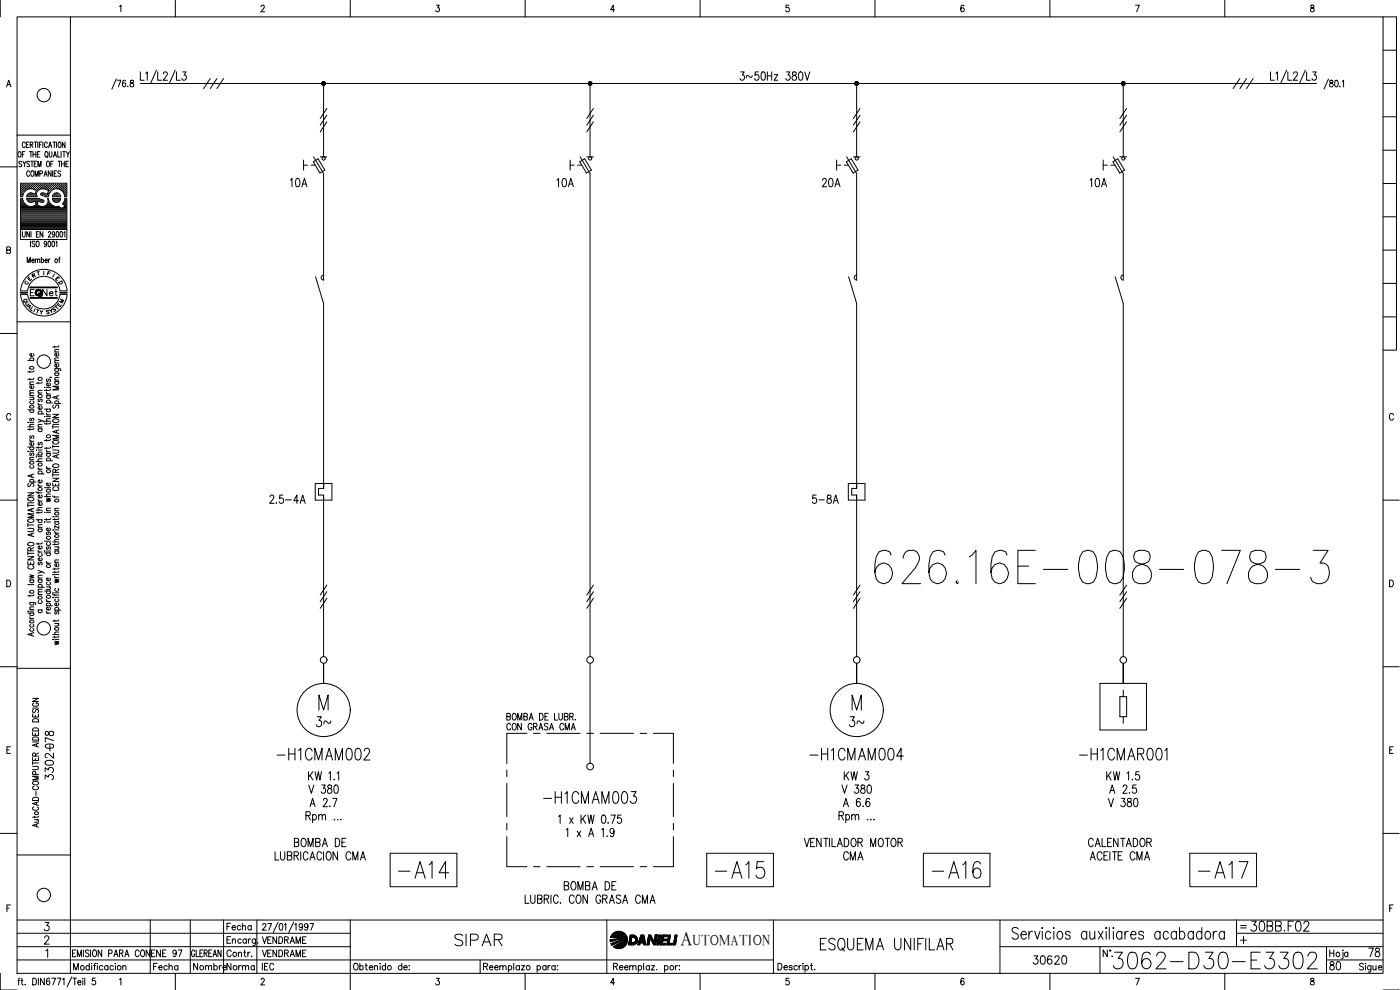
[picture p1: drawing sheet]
<svg xmlns="http://www.w3.org/2000/svg" width="420mm" height="297mm" viewBox="0 0 420 297" stroke-linecap="round" stroke-linejoin="round" font-family="sans-serif">
<defs><g id="words">
<text font-size="15" x="261.4" y="176.4">626.16E-008-078-3</text>
<g font-size="8.8">
<text x="118.5" y="264.6">-A14</text>
<text x="213.4" y="264.6">-A15</text>
<text x="278.7" y="264.6">-A16</text>
<text x="358.4" y="264.6">-A17</text>
<text x="333" y="291.7">3062-D30-E3302</text>
</g>
<g font-size="7.1">
<text x="81.8" y="229.3">-H1CMAM002</text>
<text x="242" y="229.3">-H1CMAM004</text>
<text x="322.8" y="229.3">-H1CMAR001</text>
<text x="161.9" y="242.4">-H1CMAM003</text>
<text x="135.5" y="285">SIPAR</text>
<text x="244.8" y="286.5">ESQUEMA UNIFILAR</text>
</g>
<g font-size="6.6">
<text x="93.8" y="219.4">3~</text>
<text x="253.6" y="219.4">3~</text>
</g>
<g font-size="6.2">
<text x="374.3" y="280.5">30BB.F02</text>
<text x="308.7" y="290.7">30620</text>
</g>
<text font-size="5.9" x="204.3" y="283.5">A</text>
<g font-size="5.7">
<text x="220.8" y="25.4">3~50Hz 380V</text>
<text x="86.1" y="57.1">10A</text>
<text x="165.8" y="57.1">10A</text>
<text x="245.5" y="57.1">20A</text>
<text x="326" y="57.1">10A</text>
<text x="79.7" y="152.4">2.5-4A</text>
<text x="242.7" y="152.4">5-8A</text>
<text x="16.9" y="225.8" transform="rotate(-90 16.9 225.8)">078</text>
<text x="16.9" y="235.3" transform="rotate(-90 16.9 235.3)">3302-</text>
<text x="91.4" y="239.2">V 380</text>
<text x="251.5" y="239.2">V 380</text>
<text x="252.2" y="235.3">KW 3</text>
<text x="331.3" y="243.4">V 380</text>
<text x="251.9" y="259.3">CMA</text>
<text x="168.3" y="268.1">BOMBA DE</text>
<text x="397.9" y="292.1">80</text>
<text x="409.6" y="288.2">78</text>
</g>
<g font-size="4.9">
<text x="11.6" y="90">Net</text>
<text x="67" y="280.1">Fecha</text>
<text x="44.8" y="292.1">Fecha</text>
<text x="56.8" y="292.1">Nombre</text>
<text x="67" y="292.1">Norma</text>
<text x="77.6" y="288.2">VENDRAME</text>
<text x="77.6" y="292.1">IEC</text>
</g>
<text font-size="4.4" x="207.9" y="283.5">UTOMATION</text>
<g font-size="4">
<text x="7.1" y="85.4">E</text>
<text x="15.5" y="85.4">E</text>
<text x="16.2" y="86.4">D</text>
<text x="6.3" y="92.8">U</text>
<text x="7.1" y="93.8">A</text>
<text x="13.4" y="94.9">Y</text>
<text x="14.5" y="94.5">S</text>
<text x="15.2" y="93.8">T</text>
<text x="16.6" y="92.1">M</text>
</g>
<g font-size="3.5">
<text x="6.3" y="86.4">C</text>
<text x="371.1" y="279.8">=</text>
</g>
</g></defs>
<!-- layer: DCA_A3E2|CART -->
<g fill="none" stroke="#000" stroke-width=".3">
<path d="M.1 .1v5M5.1 5.1h410v286.9h-410zM21.1 5.1v286.9M35.9 1.9l.4-.3v1.9M52.6 .1v5M78.4 2l.1-.4h.5l.3 .5-1 1.4h1.1M105.1 .1v5M130.9 1.6h.9l-.4 .7a.61 .61 0 0 1 .4 1 .61 .61 0 0 1-1-.1M157.6 .1v5M184.4 2.9h-1.1l.8-1.3v1.9M210.1 .1v5M236.8 1.6h-.9v.8a.61 .61 0 0 1 .9 0 .61 .61 0 0 1-.1 .9 .61 .61 0 0 1-.9-.1"/>
<path d="M262.6 .1v5M289.3 1.8l-.5-.2a1.15 1.15 0 0 0 .1 1.9 .57 .57 0 0 0 .5-.8 .57 .57 0 0 0-1-.1l-.1 .3M315.1 .1v5M340.8 1.6h1.1l-.8 1.9M367.6 .1v5M393.4 1.6v.6a.72 .72 0 0 1 .9 .4 .72 .72 0 0 1-.3 .9 .64 .64 0 0 1-.8-.6 .64 .64 0 0 1 .9-.6l.2-.3v-.4zM415.1 5.1h4v100h-4M415.1 15.1h4M1.9 26.1l.7-2 .7 2M2.2 25.4h.8M415.1 35h4M415.1 25h4"/>
<path d="M.1 50.1h5M5.1 40.5h16M5.6 45.6l.2-.1a.88 .88 0 0 1 .5 .8 .88 .88 0 0 1-.5 .8 1.09 1.09 0 0 1-.2-1.5zM6.3 56.9h.1M6.3 56.2h.1M6.3 55.6h.1M6.3 57.5h.1M6.3 58.2h.1M6.3 58.8h.1M6.3 59.7h.4M6.4 57.2h.2M6.4 56.5h.2"/>
<path d="M6.4 55.9h.2M6.4 55.3h.2M6.4 57.8h.2M6.4 58.4h.2M6.5 48.6l-.3-.2-.5 .2 .1 .4 .7 .6-.3 .4-.5-.2M6.5 55.2v.2M6.5 55.9v.1M6.5 56.5v.1M6.5 57.1v.2M6.5 57.8v.1M6.5 58.4v.1M6.7 46.3h.5"/>
<path d="M6.8 56.9h.1M6.8 56.2h.1M6.8 55.6h.1M6.8 57.5h.1M6.8 58.2h.1M6.9 48.4l.4 .8 .5-.8M6.9 55.5v.2M6.9 56.2v.1M6.9 56.8v.2M6.9 57.4v.2M6.9 58.1v.1M7.1 57.2h.1"/>
<path d="M7.1 56.5h.1M7.1 55.9h.1M7.1 55.3h.1M7.2 55.2v.2M7.2 55.9v.1M7.2 56.5v.1M7.2 57.1v.2M7.3 49.2v.8M7.4 56.9h.2M7.4 56.2h.2M7.4 55.6h.2M7.5 45.5h-.8v1.6"/>
<path d="M7.5 55.5v.2M7.5 56.2v.1M7.5 56.8v.2M7.6 43a.46 .46 0 0 0-.6-.4 .46 .46 0 0 0-.3 .7v.3a.47 .47 0 0 0 .3 .7 .47 .47 0 0 0 .6-.4M7.7 56.5h.2M7.7 55.9h.2M7.7 55.3h.2M7.8 55.2v.2M7.8 55.9v.1M7.8 56.5v.1M7.9 43.4h.5M8 56.9h.1"/>
<path d="M8 56.2h.2M8 55.6h.2M8.1 55.5v.2M8.1 56.2v.1M8.1 56.8h.1M8.1 59.7h3.7M8.2 58.8h.1M8.3 56.8l-1.1 1-.4 1.3-.6-.1v-4h13.9v4h-.7l-.3-1.2-1.2-1M8.3 56.5h.2M8.3 55.9h.2M8.3 55.3h.2M8.4 58.4h.1"/>
<path d="M8.4 58.3l-.4 .8 3.1-.1M8.4 55.2v.2M8.4 55.9v.1M8.4 56.5v.1M8.4 58.4v.1M8.7 42.6h-.8v1.7h.8M8.7 56.2h.1M8.7 55.6h.1M8.7 58.8h.1M8.7 58.2h.1M8.8 55.5v.2M8.8 56.2v.1"/>
<path d="M8.8 58.2h.1M8.8 58.7v.2M8.8 58l-.4 .3M8.8 48.6a.41 .41 0 0 0-.6-.2 .41 .41 0 0 0 .1 .7l.5 .3v.4l-.2 .2-.6-.2M8.8 45.5h.9M8.9 51.7a.46 .46 0 0 0-.6-.4 .46 .46 0 0 0-.3 .6v.4a.46 .46 0 0 0 .3 .6 .46 .46 0 0 0 .6-.4M9 56.5h.1M9 55.9h.1M9 55.3h.1M9 58.4h.1M9.1 43.4l.6-.1 .1-.5-.7-.2v1.7M9.1 55.2v.2"/>
<path d="M9.1 55.9v.1M9.1 56.5v.1M9.1 58.4v.1M9.2 48.4h.8M9.3 45.5v1.6M9.3 56.2h.2M9.3 55.6h.2M9.3 58.2h.2M9.3 58.8h.2M9.4 55.5v.2M9.4 56.2v.1M9.4 58.1v.1"/>
<path d="M9.4 58.7v.2M9.4 43.4l.5 .9M9.5 51.3h.1a.82 .82 0 0 1 .6 .8 .82 .82 0 0 1-.7 .8l-.3-.6zM9.6 48.4v1.6M9.6 56.5h.2M9.6 55.9h.2M9.6 55.3h.2M9.6 58.4h.2M9.7 57.9l-.9 .1M9.7 55.2v.2M9.7 55.9v.1M9.7 56.5v.1"/>
<path d="M9.7 58.4v.1M9.9 46.3h.9M9.9 45.5v1.6M9.9 56.2h.2M9.9 55.6h.2M9.9 58.8h.2M10 56.8l.9 .3-.3 1.2-1-.3M10 56.7l-.7-.1-1 .2M10 55.5v.2M10 56.2v.1M10 58.2h.1M10 58.7v.2"/>
<path d="M10.2 56.5h.2M10.2 55.9h.2M10.2 55.3h.2M10.2 58.4h.2M10.3 42.6h.8M10.3 49.2h.5M10.3 55.2v.2M10.3 55.9v.1M10.3 56.5v.1M10.3 58.4v.1M10.5 52.9v-1.6l.5 1.6 .5-1.6v1.6M10.6 56.9h.2"/>
<path d="M10.6 56.2h.2M10.6 55.6h.2M10.6 58.8h.2M10.7 42.6v1.7M10.7 55.5v.2M10.7 56.2v.1M10.7 56.8v.1M10.7 58.7v.2M10.7 58.2h.1M10.8 45.5v1.6M10.9 56.5h.1M10.9 55.9h.1"/>
<path d="M10.9 55.3h.1M11 55.2v.2M11 55.9v.1M11 56.5v.1M11 57.2h.1M11 48.4h-.7v1.6h.7M11.2 46.3h.5M11.2 56.9h.2M11.2 56.2h.2M11.2 55.6h.2M11.3 55.5v.2M11.3 56.2v.1"/>
<path d="M11.3 56.8v.2M11.3 42.6v1.7M11.4 50v-1.6l.5 1.6 .4-1.6v1.6M11.5 56.5h.2M11.5 55.9h.2M11.5 55.3h.2M11.6 55.2v.2M11.6 55.9v.1M11.6 56.5v.1M11.8 43.4h.5M11.9 56.2h.1M11.9 55.6h.1"/>
<path d="M11.9 56.8a1.53 1.53 0 0 0-.7 2.2M11.9 52.1h.8v-.8h-.8v1.6M11.9 59.7l1 .3M11.9 55.5v.2M11.9 56.2v.1M12 59.6h-4l.7 .9 1 .2M12 45.5h-.8v1.6h.8M12.1 56.5h.2M12.1 55.9h.2M12.1 55.3h.2M12.2 55.2v.2M12.2 55.9v.1"/>
<path d="M12.2 56.5v.1M12.3 58.5l1 .3M12.4 58l-.2 .3 .2 .2M12.5 56.2h.2M12.5 55.6h.2M12.5 58.2h.2M12.6 42.6h-.8v1.7M12.6 55.5v.2M12.6 56.2v.1M12.6 58.1v.1M12.8 56.5h.2M12.8 55.9h.2"/>
<path d="M12.8 55.3h.2M12.8 58.4h.2M12.9 42.6v1.7M12.9 55.2v.2M12.9 55.9v.1M12.9 56.5v.1M12.9 58.4v.1M13 60a.45 .45 0 0 1 .1 .6 .45 .45 0 0 1-.7 .1l-1-.3-.2 1.1 1.7 .5M13.1 56.2h.2M13.1 55.6h.2M13.1 58.2h.2M13.2 52.9l.5-1.6 .4 1.6"/>
<path d="M13.2 55.5v.2M13.2 56.2v.1M13.2 58.1v.1M13.2 57.9l-.8 .1M13.3 58.8l.5 .2M13.4 52.4h.6M13.4 56.5h.2M13.4 55.9h.2M13.4 55.3h.2M13.4 58.4h.2M13.5 55.2v.2M13.5 55.9v.1"/>
<path d="M13.5 56.5v.1M13.5 58.4v.1M13.6 56.8l1 .3-.4 1.2-1-.3M13.6 56.7l-.7-.1-1 .2M13.7 45.6l.1-.1a.86 .86 0 0 1 .6 .8 .86 .86 0 0 1-.6 .8 1.2 1.2 0 0 1-.1-1.5zM13.8 56.2h.1M13.8 55.6h.1M13.8 58.8h.1M13.8 55.5v.2M13.8 56.2v.1M13.8 58.7v.2M14 46.8l.4 .5"/>
<path d="M14.1 56.5h.1M14.1 55.9h.1M14.1 55.3h.1M14.1 58.4h.1M14.1 55.2v.2M14.1 55.9v.1M14.1 56.5v.1M14.1 58.4v.1M14.2 43a.46 .46 0 0 0-.5-.4 .46 .46 0 0 0-.4 .7l.4 1 .5-.4M14.3 48.4a.86 .86 0 0 1 .6 .8 .86 .86 0 0 1-.6 .8 1.14 1.14 0 0 1 0-1.6zM14.4 58.8h.1M14.4 56.9h.2"/>
<path d="M14.4 56.2h.2M14.4 55.6h.2M14.4 58.2h.2M14.5 55.5v.2M14.5 56.2v.1M14.5 56.8v.2M14.5 58.1v.1M14.5 57.5h.1M14.6 44.3l.4-1.7 .5 1.7M14.7 58.3l-.2 .8-.7-.1M14.7 57.2h.2M14.7 56.5h.2"/>
<path d="M14.7 55.9h.2M14.7 55.3h.2M14.7 57.8h.1M14.8 45.5v1.4l.3 .2 .4-.2 .1-1.4M14.8 57.8h.1M14.8 43.7h.5M14.8 55.2v.2M14.8 55.9v.1M14.8 56.5v.1M14.8 57.1v.2M15 56.9h.2M15 56.2h.2"/>
<path d="M15 55.6h.2M15.1 55.5v.2M15.1 56.2v.1M15.1 56.8v.2M15.2 49.2h.5M15.3 51.3v1.6l-.8-1.6v1.6M15.3 56.5h.2M15.3 55.9h.2M15.3 55.3h.2M15.4 55.2v.2M15.4 55.9v.1M15.4 56.5v.1"/>
<path d="M15.7 56.2h.1M15.7 55.6h.1M15.7 59.6h2.5a1.24 1.24 0 0 1-.8 1 1.24 1.24 0 0 1-1.3-.3M15.7 59.6l.4 .7M15.7 55.5v.2M15.7 56.2v.1M15.7 56.8v.1M15.8 51.3v1.6M15.8 59.7h2.3M15.9 42.6h.8M16 56.5h.1M16 55.9h.1"/>
<path d="M16 55.3h.1M16 56.8l1-.2 .9 .2M16 48.4h-.8v1.6M16 56.8l-.8 .6-.5 .9M16 47.1l.5-1.6 .5 1.6M16 58.4h.1M16 55.2v.2M16 55.9v.1M16 56.5v.1M16 58.5h.1M16.1 58.3l-.4 .8M16.2 46.6h.6"/>
<path d="M16.3 52.1h.4M16.3 42.6v1.7M16.3 56.2h.2M16.3 55.6h.2M16.3 58.8h.2M16.4 55.5v.2M16.4 56.2v.1M16.4 58.2h.1M16.4 58.7v.2M16.5 58h.9M16.5 58l-.4 .3M16.6 56.5h.2"/>
<path d="M16.6 55.9h.2M16.6 55.3h.2M16.6 58.4h.2M16.7 55.2v.2M16.7 55.9v.1M16.7 56.5v.1M16.7 58.4v.1M16.9 42.6v1.7M16.9 56.2h.2M16.9 55.6h.2M16.9 58.2h.2M16.9 58.8h.2"/>
<path d="M17 51.3h-.7v1.6h.7M17 55.5v.2M17 56.2v.1M17 58.1v.1M17 58.7v.2M17.2 56.5h.2M17.2 55.9h.2M17.2 55.3h.2M17.2 58.4h.2M17.3 55.2v.2M17.3 55.9v.1M17.3 56.5v.1"/>
<path d="M17.3 58.4v.1M17.4 45.5v1.6h.6M17.4 48.4h.8M17.4 58l.5 .3M17.6 56.2h.1M17.6 55.6h.1M17.6 58.8h.1M17.7 42.7l.1-.1a.88 .88 0 0 1 .6 .8 .88 .88 0 0 1-.6 .9 1.09 1.09 0 0 1-.1-1.6zM17.7 55.5v.2M17.7 56.2v.1M17.7 58.7v.2M17.8 48.4v1.6"/>
<path d="M17.9 58.3l.3 .8-2.5-.1M17.9 56.5h.1M17.9 55.9h.1M17.9 55.3h.1M17.9 55.2v.2M17.9 55.9v.1M17.9 56.5v.1M18.2 51.5l-.5-.2-.3 .2v.3a.74 .74 0 0 1 .7 1.1l-.7-.2M18.2 56.9h.2M18.2 56.2h.2M18.2 55.6h.2M18.3 55.5v.2"/>
<path d="M18.3 56.2v.1M18.3 56.8v.2M18.3 45.5v1.6M18.5 49.2h.8M18.5 48.4v1.6M18.5 56.5h.2M18.5 55.9h.2M18.5 55.3h.2M18.6 55.2v.2M18.6 55.9v.1M18.6 56.5v.1M18.6 57.1v.1"/>
<path d="M18.6 57.2h.1M18.8 45.5h.8M18.8 56.9h.2M18.8 56.2h.2M18.8 55.6h.2M18.9 57.4l.1 .1M18.9 55.5v.2M18.9 56.2v.1M18.9 56.8v.2M19.1 57.2h.2M19.1 56.5h.2M19.1 55.9h.2"/>
<path d="M19.1 55.3h.2M19.1 57.8h.2M19.2 45.5v1.6M19.2 55.2v.2M19.2 55.9v.1M19.2 56.5v.1M19.2 57.1v.2M19.2 57.8v.1M19.3 48.4v1.6M19.5 56.9h.1M19.5 56.2h.1M19.5 55.6h.1"/>
<path d="M19.5 57.5h.1M19.5 58.2h.1M19.5 42.6v1.7l-.8-1.7v1.7M19.5 58.8h.1M19.5 59.7h.4M19.6 55.5v.2M19.6 56.2v.1M19.6 56.8v.2M19.6 57.4v.2M19.6 58.1v.1M19.6 58.7v.2M19.8 49.2h.4"/>
<path d="M19.8 57.2h.1M19.8 56.5h.1M19.8 55.9h.1M19.8 55.3h.1M19.8 57.8h.1M19.8 58.4h.1M19.9 55.2v.2M19.9 55.9v.1M19.9 56.5v.1M19.9 57.1v.2M19.9 57.8v.1M19.9 58.4v.1"/>
<path d="M19.9 45.5l.5 .8 .4-.8M20.4 46.3v.8M20.5 48.4h-.7v1.6h.7M415.1 55.1h4M415.1 45.1h4M2 75l1-.1 .1-.7-1.1-.1v2l1-.1 .2-.6-.4-.4M6.2 68.9v3h13.9v-3M6.3 64.5h13.6M6.3 64.2h13.6M6.3 63.9h13.6M6.3 63.5h13.6M6.3 63.2h13.6"/>
<path d="M6.3 62.9h13.6M6.3 62.6h12M6.3 62.3h11.7M6.3 62h2.3M6.3 61.6h1.6M6.3 61.3h1.2M6.3 61h.9M6.3 60.7h.7M6.3 60.4h.6M6.3 60.1h.4M6.3 64.8h13.6M6.3 65.1h13.6"/>
<path d="M6.3 65.4h13.6M6.3 65.8h13.6M6.3 66.1h13.6M6.3 66.4h13.6M6.3 66.7h13.6M6.3 67h13.6M6.3 67.3h13.6M6.3 67.7h13.6M6.3 68h13.6M6.3 68.3h13.6M6.3 68.6h13.6M6.7 69.5v1.1l.4 .5h.3l.2-.5v-1.1"/>
<path d="M8.2 78.8v-1.6l.4 1.6 .5-1.6v1.6M8.3 60.1h4.4M8.6 60.4h1.6M8.8 69.5v1.6l-.8-1.6v1.6M9.1 72.4v1.6M9.3 69.5v1.6M9.6 78.2h.7l-.1-.4a.48 .48 0 0 0-.6 .5 .48 .48 0 0 0 .6 .4l.1-.1M9.6 60.7l1-.3 .2 1.1-.8 .3M10 62h2M10 61.8a2.56 2.56 0 0 1-3.2-2.2h-.6v9.3h13.9v-9.3h-.6l-.3 1-.5 .5 .8 .8-1.1 .7M10.5 72.6l-.3-.2-.6 .2 .1 .3 .7 .5 .1 .4-.3 .2-.6-.2M10.6 78l.3-.3 .3 .1 .1 1"/>
<path d="M10.6 77.7v1.1M10.7 60.4h.6M10.8 60.7h.5M10.8 61.6h.4M10.8 61h.4M10.9 61.3h.2M10.9 70.3h.5M11 72.4h.2a.86 .86 0 0 1 .6 .8 .86 .86 0 0 1-.6 .8 1.13 1.13 0 0 1-.2-1.6zM11.3 78l.3-.3 .3 .1v1M11.7 69.5h-.8v1.6h.8M11.8 60.4h1.3M12.4 77.9l.1-.1a.48 .48 0 0 1 .6 .5 .48 .48 0 0 1-.6 .4l-.1-.1"/>
<path d="M12.4 77.2v1.6M12.9 69.5v1.6l-.9-1.6v1.6M13.4 62h2.9M13.5 78.2h.7l-.1-.4a.48 .48 0 0 0-.6 .5 .48 .48 0 0 0 .6 .4l.1-.1M13.9 61.6h1.7M14 72.9l-.2 .4a.43 .43 0 0 1-.6-.5 .43 .43 0 0 1 .7-.2l-.1 1.3-.3 .1-.2-.2M14.2 61.3h1M14.4 61h.5M14.5 60.7h.2M14.5 69.9a.36 .36 0 0 1 .5-.4 .36 .36 0 0 1 .2 .6l-.7 1h.8M14.5 60.4h.1M14.6 72.4a.83 .83 0 0 1 .8 .7 .83 .83 0 0 1-.5 .9l-.3-.1-.2-.6z"/>
<path d="M14.6 77.7v1.1M14.7 60.3l.5 .9 .8 .6M14.7 60.3l-.2-.7h-.3a1.59 1.59 0 0 1-1.2 2.3M15 77.7l-.4 .5M15.7 72.4h.3a1.04 1.04 0 0 1-.1 1.6l-.3-.7zM16 61.8l.6 .1a1.45 1.45 0 0 1 1.8 .6M16 60.1h1.9M16.3 60.4h1.4M16.4 70l-.2 .4a.43 .43 0 0 1-.6-.4 .43 .43 0 0 1 .7-.3l-.1 1.4h-.3l-.2-.2M16.8 72.7l.3-.3v1.6M17 69.5h.3a1.01 1.01 0 0 1-.1 1.6l-.4-.7zM17.6 77.7h.4"/>
<path d="M18 77.2l-.2 .3v1.3M18.2 69.5a.83 .83 0 0 1 .8 .7 .83 .83 0 0 1-.5 .9l-.5-.3zM18.5 62.6h1.4M19 61h.9M19 62.3h.9M19 61.3h.9M19.2 69.8l.3-.3v1.6M19.2 60.7h.7M19.3 60.4h.6M19.4 61.6h.5M19.5 60.1h.4M19.6 62h.3"/>
<path d="M415.1 75h4M415.1 65.1h4M5.1 96.5h16M6.1 87.7h2.1v.2h-2.1zM6.2 87.3a7 7 0 0 1 6.9-6.5 7 7 0 0 1 7 6.5M6.2 88.3a7 7 0 0 0 6.9 6.5 7 7 0 0 0 7-6.5M6.2 87.8h1.9M8.3 87.3a4.9 4.9 0 0 1 4.8-4.4 4.9 4.9 0 0 1 4.9 4.4M8.3 88.3a4.9 4.9 0 0 0 4.8 4.4 4.9 4.9 0 0 0 4.9-4.4M9 86.1h8.2v.2h-8.2M9 89.3h8.2v.2h-8.2zM9.1 87.7h.7"/>
<path d="M9.1 86.2h8M9.1 89.4h8M10.3 86.8h-1.2v2M11 92.9l.7 .2M11.4 81.6l.3 1M11.8 81.5l-.7 .1M13.1 81.4v1M415.1 95.1h4M415.1 85h4M.1 100.1h5M8.3 108.2h1.9M8.9 111.3v.5"/>
<path d="M8.9 113.6v.4M8.9 119.2h1.3M8.9 118.6h1.3M8.9 115.3h1.3M9.2 108.2l-.2-.1a.55 .55 0 0 1 .5-.7 .55 .55 0 0 1 .6 .7l-.2 .1M9.8 119.2l.4 .3-.1 .4h-1.2M9.9 115.8l.2 .1a.53 .53 0 0 1-.6 .7 .53 .53 0 0 1-.4-.8h.3v.8M9.9 106.1l.2 .1a.53 .53 0 0 1-.6 .7 .53 .53 0 0 1-.4-.7l.3-.1v.8M10.2 117.9h-1.2l-.1 .4 .4 .3M10.2 117.1l-1.2 .1-.1 .3 .4 .4M10.2 114.6l-1.2 .1-.1 .3 .4 .3M10.2 113.5l-.1 .3h-1.8"/>
<path d="M10.2 111.2l-.4 .4h-1.5M11.4 114.7v.5M11.4 117.9h1.3M11.7 119.7l-.3 .3 .1 .5h.4l.2-.7 .3-.1 .3 .3-.3 .6M12.7 117.1l-1.2 .1-.1 .3 .4 .4M12.7 114.6l-.4 .4h-1.5M13.3 116.3h.2zM13.9 117.7l.1 .3 .4 .2M13.9 116.8v.5M13.9 118.7h1.3M13.9 118.2h1.3M13.9 116.3h1.3"/>
<path d="M14.2 118.7l-.2 .2a.56 .56 0 0 0 .5 .7 .56 .56 0 0 0 .6-.7l-.2-.2M14.2 113.7l-.3 .3 .1 .5h.4l.2-.7 .3-.1 .3 .3-.3 .5M14.9 114.9l.2 .2a.53 .53 0 0 1-.6 .7 .53 .53 0 0 1-.4-.8l.3-.1v.9M15.1 113.2l.4 .1M15.2 116.7l-.4 .4h-1.5M16.4 110.6l1.7 .1 .1 .5M16.4 103.8v.5M16.4 114.5h1.3M16.4 114h1.3M16.4 111.9h1.3M16.4 108.9h1.3M16.4 105.6h1.3"/>
<path d="M16.7 114.5l-.2 .2a.55 .55 0 0 0 .5 .7 .55 .55 0 0 0 .6-.7l-.2-.2M16.7 111.9l-.2 .1a.55 .55 0 0 0 .5 .7 .55 .55 0 0 0 .6-.7l-.2-.1M16.7 110.6a.53 .53 0 0 0-.1 .8 .53 .53 0 0 0 .8 0l.3-.3-.3-.5M17 118.9v.7M17.4 109.3l.2 .2a.53 .53 0 0 1-.6 .7 .53 .53 0 0 1-.4-.8l.3-.1v.8M17.4 106l.2 .2a.53 .53 0 0 1-.6 .6 .53 .53 0 0 1-.4-.7l.3-.1v.8M17.7 118.7l-1.9 .5 1.9 .6M17.7 115.9h-1.9l1.9 .5-1.9 .6h1.9M17.7 113.3l-1.2 .1-.1 .3 .4 .3M17.7 108.1l-1.2 .1-.1 .3 .4 .4M17.7 107.4l-1.2 .1-.1 .3 .4 .3M17.7 104.8l-1.2 .1-.1 .4 .4 .3"/>
<path d="M17.7 103.7l-.1 .3-1.8 .1M3.2 124.5a.63 .63 0 0 0-.7-.4 .63 .63 0 0 0-.5 .7v.5a.63 .63 0 0 0 .5 .7 .63 .63 0 0 0 .7-.4M8.3 135.4h.2zM8.3 126.7h.2zM8.3 128.1h1.9M8.3 134.1h1.9M8.3 123h1.9M8.9 131.9l.1 .3 .4 .2M8.9 128.6v.5M8.9 138h1.3M8.9 135.4h1.3M8.9 132.4h1.3"/>
<path d="M8.9 126.7h1.3M9.2 139.7l-.2 .1a.55 .55 0 0 0 .5 .7 .55 .55 0 0 0 .6-.7l-.2-.1M9.2 135.9l-.3 .3 .3 .5 .4-.7h.5l.1 .4-.3 .3M9.2 134.1l-.2 .2a.55 .55 0 0 0 .5 .7 .55 .55 0 0 0 .6-.7l-.2-.2M9.2 130.8l-.3 .2 .1 .5h.4l.2-.7h.3l.3 .2-.3 .5M9.2 125.5l-.3 .3 .1 .4h.4l.2-.7h.3l.3 .3-.3 .4M9.2 123l-.2 .1a.55 .55 0 0 0 .5 .7 .55 .55 0 0 0 .6-.7l-.2-.1M9.2 120.3l-.2 .2a.56 .56 0 0 0 .5 .7 .56 .56 0 0 0 .6-.7l-.2-.2M9.9 132.8l.2 .2a.52 .52 0 0 1-.5 .7 .52 .52 0 0 1-.5-.8l.3-.1v.8M10.2 137.2l-1.2 .1-.1 .3 .4 .4M10.2 128.5l-.4 .3h-1.5M10.2 127.3l-1.2 .1-.1 .3 .4 .4"/>
<path d="M10.8 137h.2zM10.8 135h.2zM10.8 138.5h1.9M10.8 136.5h1.9M11.4 125.8l1.3 .4-1.3 .5M11.4 120.9l.1 .4 .4 .2M11.4 134v.5M11.4 137h1.3M11.4 135h1.3M11.4 128.6h1.3M11.4 128.1h1.3M11.4 124.2h1.9"/>
<path d="M11.4 121.5h1.3M11.7 136.5l-.2-.2a.53 .53 0 0 1 .6-.7 .53 .53 0 0 1 .3 .9M11.7 132.7l-.3 .3 .1 .5h.4l.2-.7 .3-.1 .3 .3-.3 .5M11.7 128.6l-.2 .2a.54 .54 0 0 0 .6 .7 .54 .54 0 0 0 .3-.9M11.7 124.2l-.2-.1a.54 .54 0 0 1 .6-.8 .54 .54 0 0 1 .3 .9M12.4 121.9l.2 .2a.54 .54 0 0 1-.6 .7 .54 .54 0 0 1-.4-.8l.3-.1v.9M12.7 137.7h-1.2l-.1 .4 .4 .4M12.7 134l-.1 .3h-1.8M12.7 127.3l-1.2 .1-.1 .3 .4 .4M12.7 126.2l.5 .2 .1 .3M13.3 126.4h1.9M13.3 122.8h1.9"/>
<path d="M13.4 125h.1M13.9 139.9l.1 .4 .4 .2M13.9 135l.1 .4 .4 .2M13.9 123.9l.1 .4 .4 .2M13.9 126.9v.5M13.9 131.9v.5M13.9 134.2v.5M13.9 138.2h1.8M13.9 136.1h1.3M13.9 135.6h1.3M13.9 125h1.3M13.9 124.5h1.3"/>
<path d="M13.9 120.9h1.8M14.2 138.2l-.2-.1a.55 .55 0 0 1 .5-.7 .55 .55 0 0 1 .6 .7l-.2 .1M14.2 136.1l-.2 .1a.56 .56 0 0 0 .5 .7 .56 .56 0 0 0 .6-.7l-.2-.1M14.2 122.8a.53 .53 0 0 0-.1 .7 .53 .53 0 0 0 .8 0l.3-.3-.3-.4M14.2 120.9l-.2-.1a.53 .53 0 0 1 .6-.8 .53 .53 0 0 1 .3 .9M15.2 134.1l-.4 .4h-1.5M15.2 131.8l-.4 .4h-1.5M15.2 126.8l-.4 .4h-1.5M15.2 125.6l-1.2 .1-.1 .4 .4 .3M15.8 135l1.6 .1 .3 .3-.3 .5-1.6 .1M15.8 124.3h1.9l-1.9 1h1.9M15.8 127.6v1"/>
<path d="M15.8 133.5v1M15.8 134h1.9M15.8 128.1h1.9M15.8 127.3h1.9M15.9 139.5a.9 .9 0 0 1 1.1-.4 .9 .9 0 0 1 .6 .9 .9 .9 0 0 1-1.1 .4 .9 .9 0 0 1-.6-.9zM15.9 132.4a.9 .9 0 0 1 1.1-.4 .9 .9 0 0 1 .6 1 .9 .9 0 0 1-1.1 .3 .9 .9 0 0 1-.6-.9zM15.9 126a.9 .9 0 0 1 1.1-.4 .9 .9 0 0 1 .6 .9 .9 .9 0 0 1-1.1 .4 .9 .9 0 0 1-.6-.9zM16.1 121.5l-.3 .4 .3 .6 .3-.1 .7-.9h.3l.3 .4-.3 .6M16.4 121.1h1.8M16.7 121.1l-.2-.1a.53 .53 0 0 1 .6-.8 .53 .53 0 0 1 .3 .9M17 129.2v.7M17 136.6v.7"/>
<path d="M17.7 136.4l-1.9 .5 1.9 .6M17.7 130.6h-1.9l1.9 .6-1.9 .5h1.9M17.7 129l-1.9 .5 1.9 .6M418.2 124.5a.63 .63 0 0 0-.7-.4 .63 .63 0 0 0-.5 .7v.5a.63 .63 0 0 0 .5 .7 .63 .63 0 0 0 .7-.4M.1 150.1h5M8.3 158.5h1.3l.6 .4-.3 .5-1.6 .1M8.3 147.9h1.9l-1.9 .9h1.9M8.3 151.1v1M8.3 157v1M8.3 157.5h1.9M8.3 151.6h1.9M8.3 150.9h1.9"/>
<path d="M8.4 155.9a1.03 1.03 0 0 1 1.8 .4 1.01 1.01 0 0 1-1 .5 1.01 1.01 0 0 1-.9-.7zM8.4 149.5a1.03 1.03 0 0 1 1.8 .4 1.01 1.01 0 0 1-1 .4 1.01 1.01 0 0 1-.9-.7zM8.6 145l-.3 .4 .3 .6 .4-.1 .4-.8 .5-.1 .3 .4-.3 .6M8.9 144.6h1.9M9.2 144.6l-.2-.1a.55 .55 0 0 1 .5-.7 .55 .55 0 0 1 .6 .7l-.2 .1M9.5 142.4v.7M9.5 152.7v.7M10.2 159.9l-1.9 .6 1.9 .5M10.2 154.2h-1.9l1.9 .5-1.9 .6h1.9M10.2 152.5l-1.9 .6 1.9 .5M10.2 142.2l-1.9 .6 1.9 .5M10.8 147.5l.1 .3 1.8 .1"/>
<path d="M10.8 155.9h1.9M10.8 153.1h1.9M11.4 149.8l.1 .3 .4 .3M11.4 145.2l.1 .4 .4 .2M11.4 140.2l.1 .4 .4 .2M11.4 147.6v.5M11.4 153.6v.5M11.4 158.7h1.3M11.4 158.2h1.3M11.4 150.4h1.3M11.4 145.8h1.3M11.4 142.2h1.9"/>
<path d="M11.4 140.8h1.3M11.7 158.7a.54 .54 0 0 0-.1 .8 .54 .54 0 0 0 .8 0l.3-.3-.3-.5M11.7 155.9l-.2 .2a.53 .53 0 0 0 .6 .7 .53 .53 0 0 0 .3-.9M11.7 142.2l-.2-.1a.54 .54 0 0 1 .6-.8 .54 .54 0 0 1 .3 .9M12.4 150.8l.2 .1a.54 .54 0 0 1-.6 .8 .54 .54 0 0 1-.4-.8l.3-.1v.9M12.4 148.5l.2 .2a.54 .54 0 0 1-.5 .7 .54 .54 0 0 1-.5-.8l.3-.1v.9M12.4 144l.2 .2a.54 .54 0 0 1-.6 .7 .54 .54 0 0 1-.4-.8l.3-.1v.9M12.7 157.4l-1.2 .1-.1 .3 .4 .4M12.7 153.5l-.1 .3h-1.8M12.7 152.3h-1.2l-.1 .4 .4 .4M13.3 156.6h.2zM13.3 153.7h.2z"/>
<path d="M13.3 149h1.9M13.3 146.3h1.9M13.9 149.4l1.3 .3-1.3 .3 1.3 .3-1.3 .3M13.9 156.6h1.3M13.9 155.6v.5M13.9 153.7h1.3M13.9 153.2h1.3M13.9 140.5h1.3M14.2 159.7l-.3 .3 .3 .5 .4-.7h.5l.1 .4-.3 .3M14.9 158.4l.2 .2a.54 .54 0 0 1-.5 .7 .54 .54 0 0 1-.5-.8l.3-.1v.9M14.9 144.9l.2 .2a.54 .54 0 0 1-.5 .7 .54 .54 0 0 1-.5-.8l.3-.1v.9M15.2 155.6l-.4 .3h-1.5"/>
<path d="M15.2 152.5h-1.2l-.1 .4 .4 .3M15.2 148.2l-1.2 .1-.1 .4 .4 .3M15.8 159h.2zM15.8 148.8l.1 .3h1.8M15.8 144.9v.9h1.9v-.9M15.8 143.5h1.9l-1.9 1h1.9M15.8 142.5h1.9M15.8 142v1M15.9 155.1h.1M16.3 146.2a.52 .52 0 0 0-.5 .6 .52 .52 0 0 0 .7 .4l1.1-.3 .1-.4-.5-.3M16.4 159.4l.1 .4 .4 .2M16.4 153.2h1.3"/>
<path d="M16.4 148.9v.4M16.4 155.6v.5M16.4 160h1.3M16.4 159h1.3M16.4 156.5h1.3M16.4 155.1h1.3M16.7 156.5l-.2 .2a.56 .56 0 0 0 .5 .7 .56 .56 0 0 0 .6-.7l-.2-.2M16.7 141.7l-.1-.8-.6-.1-.2 .9h1.9M16.7 145.2v.6M17.7 157.8v.7l-1.3-.7v.7M17.7 155.5l-.4 .4h-1.5M17.7 152.5l-1.2 .1-.1 .3 .4 .3"/>
<path d="M17.7 140.8l-1 .5M415.1 150.1h4.8M2 174.1a1.01 1.01 0 0 1 1.2 1 1.01 1.01 0 0 1-1.2 1zM8.3 168.4v.9h1.9v-.9M8.3 167h1.9l-1.9 1h1.9M8.3 175.4h1.9M8.3 166h1.9M8.3 165.5v1M8.4 163a1.03 1.03 0 0 1 1.8 .4 1.01 1.01 0 0 1-1 .4 1.01 1.01 0 0 1-.9-.7zM8.8 169.7a.54 .54 0 0 0-.5 .7 .54 .54 0 0 0 .7 .4h.4a.55 .55 0 0 0 .8-.4 .55 .55 0 0 0-.5-.7M8.9 172.5l1.3 .2-1.3 .3 1.3 .3-1.3 .3M8.9 178.5v.5"/>
<path d="M8.9 174h1.3M9.2 174l-.2 .2a.55 .55 0 0 0 .5 .7 .55 .55 0 0 0 .6-.7l-.2-.2M9.2 165.3l-.1-.8-.6-.1-.2 .9h1.9M9.2 168.8v.5M9.5 160.1v.7M10.2 178.4l-.4 .4h-1.5M10.2 164.3l-1 .5M11.4 171.1l1.3 .5-1.3 .4M11.4 165l.1 .4 .4 .2M11.4 178.4h1.3M11.4 176.2h1.9M11.4 173.9h1.3"/>
<path d="M11.4 173.4h1.3M11.4 165.6h1.3M11.4 162.9v.5M11.7 176.2l-.2-.1a.53 .53 0 0 1 .6-.8 .53 .53 0 0 1 .3 .9M11.7 173.9l-.2 .2a.53 .53 0 0 0 .6 .7 .53 .53 0 0 0 .3-.9M11.7 168.7l-.3 .3 .1 .4h.4l.2-.6 .3-.1 .3 .3-.3 .5M11.7 166.1l-.2 .1a.56 .56 0 0 0 .5 .8 .56 .56 0 0 0 .6-.8l-.2-.1M12.4 167.4l.2 .1a.54 .54 0 0 1-.6 .8 .54 .54 0 0 1-.4-.8l.3-.1v.9M12.4 163.8l.2 .2a.54 .54 0 0 1-.6 .7 .54 .54 0 0 1-.4-.8l.3-.1v.9M12.7 177.6l-1.2 .1-.1 .3 .4 .4M12.7 176.8l-1.2 .1-.1 .3 .4 .4M12.7 172.6l-1.2 .1-.1 .4 .4 .3"/>
<path d="M12.7 171.6l.5 .2 .1 .3M12.7 162.8l-.4 .4h-1.5M13.3 177.3h1.9M13.3 165.9h1.9M13.3 162.4h1.9M13.4 165.4h.1M13.9 179.9l.1 .3 .4 .3M13.9 168.4l.1 .4 .4 .2M13.9 176.1h1.3M13.9 169h1.3M13.9 165.3h1.3M14.2 177.3a.54 .54 0 0 0-.1 .8 .54 .54 0 0 0 .8 0l.3-.3-.3-.5"/>
<path d="M14.2 174.7a.54 .54 0 0 0-.1 .7 .54 .54 0 0 0 .8 .1l.3-.3-.3-.5M14.2 165.9l-.2 .1a.53 .53 0 0 0 .6 .7 .53 .53 0 0 0 .3-.8M14.2 164.1l-.3 .2 .3 .5 .4-.7h.5l.1 .4-.3 .3M14.2 162.8l-.2 .1a.53 .53 0 0 0 .6 .8 .53 .53 0 0 0 .3-.9M14.8 176.1l.4 .3-.1 .4-1.2 .1M14.9 173.4l.2 .2a.53 .53 0 0 1-.6 .6 .53 .53 0 0 1-.4-.7l.3-.1v.8M15.8 179.2h.2zM15.8 178.2l.4 .3h1.5M15.8 172.4h.2zM15.8 162.6h1.9M15.9 177.8v.2zM16.4 173.8l1.3 .2-1.3 .3 1.3 .3-1.3 .3"/>
<path d="M16.4 172.8l.1 .3 .4 .2M16.4 163.1v.4M16.4 170.5v.4M16.4 171.4v.5M16.4 178.3v.5M16.4 179.2h1.3M16.4 177.9h1.3M16.4 173.3h1.3M16.4 172.4h1.3M16.4 168.7h1.3M16.4 165.3h1.3M16.4 164.1h1.3"/>
<path d="M16.7 179.7l-.2 .2a.55 .55 0 0 0 .5 .6 .55 .55 0 0 0 .6-.6l-.2-.2M16.7 176.6l-.2 .1a.53 .53 0 0 0 .6 .7 .53 .53 0 0 0 .3-.8M16.7 165.3l-.2 .2a.55 .55 0 0 0 .5 .7 .55 .55 0 0 0 .6-.7l-.2-.2M17.3 164.1l.4 .3-.1 .4h-1.2M17.4 169.1l.2 .2a.54 .54 0 0 1-.6 .7 .54 .54 0 0 1-.4-.8l.3-.1v.9M17.7 171.4l-.1 .2-1.8 .1M17.7 170.4l-.1 .3h-1.8M17.7 168h-1.2l-.1 .4 .4 .3M17.7 163l-.4 .4h-1.5M17.7 161.8l-1.2 .1-.1 .3 .4 .4M417 174.1a1.01 1.01 0 0 1 1.2 1 1.01 1.01 0 0 1-1.2 1zM8.3 183.4h.2z"/>
<path d="M8.3 183.9h1.9M8.9 185.1l.1 .3 .4 .2M8.9 180.7l1.7 .1 .1 .6M8.9 185.6h1.3M8.9 183.4h1.3M8.9 182.9h1.3M9.2 188.6l-.2 .1a.55 .55 0 0 0 .5 .7 .55 .55 0 0 0 .6-.7l-.2-.1M9.2 187.4l-.2 .1a.55 .55 0 0 0 .5 .7 .55 .55 0 0 0 .6-.7l-.2-.1M9.2 183.9l-.2 .2a.55 .55 0 0 0 .5 .6 .55 .55 0 0 0 .6-.6l-.2-.2M9.2 180.7a.53 .53 0 0 0-.1 .8 .53 .53 0 0 0 .8 0l.3-.3-.3-.5M9.5 190v.7M10.2 189.8l-1.9 .6 1.9 .5"/>
<path d="M10.2 182.1l-1.2 .1-.1 .3 .4 .4M11.4 183h1.3M11.7 183a.54 .54 0 0 0-.1 .8 .54 .54 0 0 0 .8 0l.3-.3-.3-.5M11.7 180.2l-.2 .2a.53 .53 0 0 0 .6 .7 .53 .53 0 0 0 .3-.9M13.9 183.4l.1 .4 .4 .2M13.9 184h1.3M13.9 181.8h1.8M13.9 180.5h1.3M14.2 181.8l-.2-.2a.56 .56 0 0 1 .5-.7 .56 .56 0 0 1 .6 .7l-.2 .2M14.9 182.2l.2 .1a.54 .54 0 0 1-.5 .8 .54 .54 0 0 1-.5-.8l.3-.1v.8M15.8 191.8h.2zM15.8 190.4h1.9"/>
<path d="M16.4 192.3l1.3 .3-1.3 .3 1.3 .3-1.3 .2M16.4 191.8h1.3M16.4 186v.5M16.4 190.9v.5M16.4 187.1h1.3M16.4 183.1h1.8M16.7 183.5l-.3 .3 .3 .5 .4-.8h.5l.1 .5-.3 .3M16.7 183.1a.53 .53 0 0 1-.1-.8 .53 .53 0 0 1 .8 0l.3 .3-.3 .5M17.3 187.1l.4 .3-.1 .3-1.2 .1M17.4 181l.2 .1a.53 .53 0 0 1-.6 .7 .53 .53 0 0 1-.4-.8h.3v.8M17.7 190.8l-.4 .4h-1.5M17.7 189.6l-1.2 .1-.1 .4 .4 .3"/>
<path d="M17.7 186l-.4 .3h-1.5M.1 200.1h5M5.1 200.5h16M415.1 200.1h4.8M2.1 225h.6M3.1 224.1h-1v1.9h1M417.1 225h.6M418.1 224.1h-1v1.9h1M.1 250h5M5.1 256.5h16M415.1 250h4.8M2.1 272.5h.6"/>
<path d="M3.1 271.5h-1v2M5.1 276h410M45.1 276v16M57.1 276v16M67.1 276v16M77.1 276v16M105.1 276v21M182.1 276v16M184.2 279.9h3M184.4 279.8h2.6M184.7 279.6h2M185.1 279.5h1.2"/>
<path d="M232.1 276v16M300.1 276v16M371.1 276v8M417.1 272.5h.6M418.1 271.5h-1v2M.1 292v5h5M5.1 280h100M5.1 284h100M5.1 288h227M5.4 294.2h.5M6 293.5l-.4 .4v1.6M6.3 294.2h.6"/>
<path d="M6.6 293.5v1.6l.4 .4M7.5 295.3v.2l.1-.1M9.8 293.5a1.02 1.02 0 0 1 1.2 1 1.02 1.02 0 0 1-1.2 1zM11.5 293.5v2M13.3 293.5v2l-1.2-2v2M14.9 293.8l-.3-.3a1.12 1.12 0 0 0-.7 1 1.12 1.12 0 0 0 .6 1 .59 .59 0 0 0 .5-.8 .59 .59 0 0 0-1-.2l-.1 .3M15.5 293.5h1.2l-.8 2M17.2 293.5h1.1l-.8 2M18.8 293.9l.4-.4v2M21.5 293.1l-1.4 3M21.9 293.5h1.1M22.4 293.5v2"/>
<path d="M23.3 294.8h1l-.2-.6a.61 .61 0 0 0-.8 .6 .61 .61 0 0 0 .8 .6l.2-.2M24.8 293.5v.2zM24.8 294.2v1.3M25.4 293.5v2M28.6 293.5h-.8l-.1 .9a.62 .62 0 0 1 .9 0 .62 .62 0 0 1-.1 .9 .62 .62 0 0 1-.9-.2M35.9 293.9l.4-.4v2M52.6 292v5M78.4 294l.1-.4 .5-.1 .3 .6-1 1.4h1.1M130.9 293.5h.9l-.4 .8a.61 .61 0 0 1 .4 .9 .61 .61 0 0 1-1-.1M144.1 288v4M157.6 292v5M183.1 282l3-.5 .2 .2-3.2 .9"/>
<path d="M183.1 282.2h1.3M183.1 282.1h1.8M183.1 282.5h.3M183.1 282.3h.8M183.1 282l.1 .6M183.2 281.2h4.7M183.2 281.9h2.2M183.3 281.1h4.8M183.3 281h4.8M183.3 283.2h1.4M183.4 283.1l3.2-1.1 .1 .1-3.1 1.5zM183.4 280.9h4.6"/>
<path d="M183.4 283.3h1M183.5 280.7h4.5M183.5 283.4h.6M183.6 280.6h4.3M183.6 283.6h.2M183.6 280.4h4.1M183.7 283h1.2M183.7 280.3h4M183.8 280.3a2.57 2.57 0 0 1 4.4 .9l-2.1 .3-.2-.2h-2.7zM183.9 280.2h3.6M184 280.1h3.4M184 282.9h1.2"/>
<path d="M184.1 284l2.9-1.7-.2-.1 1.4-.8a2.57 2.57 0 0 1-1.1 2.8 2.57 2.57 0 0 1-3-.1h3.2M184.2 281.8h1.7M184.2 284h3.3M184.3 284.3h2.8M184.4 282.8h1.1M184.4 294.9h-1.1l.8-1.4v2M184.4 283.8h3.2M184.6 284.4h2.3M184.7 283.7h3M184.8 282.6h1M184.9 284.5h1.6M184.9 283.6h2.9"/>
<path d="M185.2 282.5h.9M185.2 283.4h2.7M185.2 281.7h1.1M185.4 283.3h2.6M185.5 282.3h.8M185.6 283.2h2.4M185.9 282.2h.7M185.9 283h2.2M186.1 281.4h.7M186.1 282.9h2.1M186.3 282.1h.3M186.4 282.8h1.8"/>
<path d="M186.4 281.8l1.1-.2-.9 .3zM186.4 281.8h.5M186.6 282.6h1.6M186.6 281.7h.6M186.8 282.5h1.5M186.9 282.2h1.4M187 282.3h1.3M187 282.1h1.3M187.1 281.4h.3M187.1 281.5h.3M187.3 281.9h1M187.6 281.8h.7"/>
<path d="M187.7 281.5h.6M187.8 281.7h.5M188.1 281.4h.1M188.6 283.4h1.8M188.7 283.2h2.1M188.7 283.3h2M188.7 282.9h2.4M188.7 283h2.3M188.8 282.8h.6M188.8 282.6h.6M188.8 282.5h.6M188.8 282.3h.6"/>
<path d="M188.8 282.2h.6M188.9 282.1h.6M188.9 281.9h.6M188.9 281.8h.6M188.9 281.7h.6M189 281.5h.6M189 281.4h.6M189 281.2l1.1 .1a.78 .78 0 0 1 .7 .7 .78 .78 0 0 1-.7 .8h-.7l.2-1.6M189 281.1h2.1M189.1 281h1.8M189.1 280.9h1.7M189.1 280.7h1.5"/>
<path d="M189.1 280.6h1.2M189.1 280.5a1.74 1.74 0 0 1 2.2 1.1v.8l-.4 .7-.8 .4h-1.5zM190.2 281.2h.9M190.3 282.8h.9M190.5 281.4h.7M190.5 282.6h.7M190.6 281.5h.7M190.6 282.5h.7M190.7 281.7h.6M190.7 282.3h.6M190.7 281.8h.6M190.8 282.2h.5"/>
<path d="M190.8 282.1h.5M190.8 281.9h.5M191.4 283.4h.6M191.4 283.3h.7M191.5 283.2h.6M191.5 283h.7M191.6 282.9h2.1M191.6 282.8h2.1M191.6 282.6h2M191.7 282.5h1.9M191.7 282.3h.7M191.8 282.2h.6"/>
<path d="M191.9 282.1h.5M191.9 281.9h.6M191.9 281.8h.6M192 281.7h.6M192 281.5h.6M192.1 281.4h.6M192.1 281.2h1.3M192.2 281.1h1.1M192.2 281h1.1M192.2 280.9h1.1M192.3 280.7h1M192.3 280.6h.9"/>
<path d="M192.4 280.5h.8l.6 3h-.6l-.1-.6h-.9l-.2 .6h-.7zM192.7 281.2l.3 1.2h-.6zM192.8 281.5h.6M192.8 281.4h.6M192.8 281.7h.7M192.9 281.9h.6M192.9 281.8h.6M192.9 282.1h.6M193 282.3h.6M193 282.2h.5M193.1 283h.6M193.1 283.2h.7"/>
<path d="M193.2 283.3h.6M193.2 283.4h.6M194.2 283.4h.6M194.2 283.2h.7M194.2 283.3h.6M194.3 282.9h.6M194.3 283h.6M194.3 282.8h.6M194.3 282.6h.6M194.4 282.5h.6M194.4 282.3h.6M194.4 282.2h.6"/>
<path d="M194.4 282.1h.6M194.4 281.9h.7M194.5 281.8h.6M194.5 281.7h.6M194.5 281.5h.6M194.5 281.4h1.2M194.6 281.2h1M194.6 281.1h1M194.6 281h.9M194.6 280.9h.9M194.6 280.7h.8M194.6 280.6h.7"/>
<path d="M194.7 280.5l-.5 3M195.2 281.5h.5M195.3 281.7h.5M195.4 281.8h.5M195.4 281.9h.6M195.5 282.1h.5M195.5 282.2h.6M195.6 282.3h.5M195.7 282.5h.5M195.7 282.6h1.2M195.8 282.8h1.1M195.9 282.9h1"/>
<path d="M195.9 283h.9M196 283.2h.8M196 283.3h.8M196.1 283.4h.7M196.3 282.5h.6M196.3 282.3h.7M196.4 282.2h.6M196.4 282.1h.6M196.4 281.9h.7M196.4 281.8h.7M196.5 281.7h.6M196.5 281.5h.6"/>
<path d="M196.5 281.4h.6M196.6 281.2h.5M196.6 281.1h.6M196.6 281h.6M196.6 280.9h.6M196.6 280.5l-.3 2.1-1-2.1h-.6l-.5 3h.6l.4-2.1 1 2.1h.6l.5-3h-.7h.7M196.6 280.7h.6M196.6 280.6h.7M197.2 283.3h.6M197.2 283.4h.6M197.2 283h.7M197.2 283.2h.7"/>
<path d="M197.3 282.8h.6M197.3 282.9h.6M197.3 282.6h.7M197.4 282.5h.6M197.4 282.3h.6M197.4 282.2h.6M197.4 282.1h.6M197.4 281.9h.6M197.4 281.8h.7M197.5 281.7h.6M197.5 281.5h.6M197.5 281.2h.7"/>
<path d="M197.5 281.4h.6M197.6 281.1h.6M197.6 281h.6M197.6 280.9h.6M197.6 280.7h.6M197.7 280.5h.6l-.5 3h-.7zM197.7 280.6h.6M198.2 283.3h1.6M198.2 283.4h1.6M198.2 283h.6M198.2 283.2h1.7M198.3 282.8h.5"/>
<path d="M198.3 282.9h.5M198.3 282.6h.6M198.3 282.5h.6M198.4 282.3h.5M198.4 282.2h1.6M198.4 282.1h1.6M198.4 281.9h1.7M198.5 281.8h1.6M198.5 281.7h.6M198.5 281.5h.6M198.5 281.2h.6M198.5 281.4h.6"/>
<path d="M198.6 281.1h.5M198.6 281h1.6M198.6 280.9h1.6M198.6 280.7h1.6M198.7 280.5h1.6l-.1 .5h-1.1l-.1 .8h1.1l-.1 .5h-1.1l-.1 .7h1.1l-.1 .5h-1.6zM198.7 280.6h1.6M200.2 283.3h1.6M200.2 283.4h1.6M200.2 283h.6M200.2 283.2h1.6M200.3 282.8h.5M200.3 282.9h.5"/>
<path d="M200.3 282.6h.6M200.3 282.5h.6M200.4 282.3h.5M200.4 282.2h.6M200.4 282.1h.6M200.4 281.9h.6M200.4 281.8h.6M200.4 281.7h.6M200.5 281.5h.5M200.5 281.2h.6M200.5 281.4h.6M200.6 281.1h.5"/>
<path d="M200.6 281h.5M200.6 280.9h.6M200.6 280.7h.6M200.7 280.5h.5l-.4 2.5h1v.5h-1.6zM200.7 280.6h.5M202.1 283.4h.6M202.1 283.2h.7M202.1 283.3h.7M202.2 282.9h.6M202.2 283h.6M202.2 282.8h.7M202.3 282.6h.6"/>
<path d="M202.3 282.5h.6M202.3 282.3h.6M202.3 282.2h.6M202.4 282.1h.5M202.4 281.9h.6M202.4 281.8h.6M202.4 281.7h.6M202.4 281.5h.6M202.4 281.4h.7M202.5 281.2h.6M202.5 281.1h.6M202.5 281h.7"/>
<path d="M202.5 280.9h.7M202.6 280.7h.6M202.6 280.5h.6l-.5 3h-.6zM202.6 280.6h.6M210.1 292v5M236.8 293.5h-.9v.9a.61 .61 0 0 1 .9 0 .61 .61 0 0 1-.1 .9 .61 .61 0 0 1-.9-.2M262.6 292v5M289.3 293.8l-.5-.3a1.15 1.15 0 0 0 .1 2 .57 .57 0 0 0 .5-.8 .57 .57 0 0 0-1-.1l-.1 .3M300.1 284h115M315.1 292v5M340.8 293.5h1.1l-.8 2M367.6 292v5"/>
<path d="M371.1 280h44M393.4 293.6v.6a.72 .72 0 0 1 .9 .4 .72 .72 0 0 1-.3 .9 .64 .64 0 0 1-.8-.7 .64 .64 0 0 1 .9-.5l.2-.3v-.4zM398.1 288h17M415.1 297h4.8"/>
<circle cx="13.1" cy="28.5" r="2.01"/>
<circle cx="16.8" cy="78.2" r=".49"/>
<circle cx="9.5" cy="110.4" r=".56"/>
<circle cx="12" cy="113.7" r=".57"/>
<circle cx="12" cy="118.8" r=".57"/>
<circle cx="13.1" cy="108.5" r="2.01"/>
<circle cx="9.5" cy="122" r=".56"/>
<circle cx="9.5" cy="138.8" r=".56"/>
<circle cx="12" cy="139.4" r=".57"/>
<circle cx="14.5" cy="130.9" r=".56"/>
<circle cx="12" cy="146.7" r=".57"/>
<circle cx="14.5" cy="141.4" r=".57"/>
<circle cx="14.5" cy="147.2" r=".57"/>
<circle cx="17" cy="150.2" r=".57"/>
<circle cx="17" cy="154.1" r=".56"/>
<circle cx="9.5" cy="177.6" r=".56"/>
<circle cx="12" cy="179.3" r=".57"/>
<circle cx="14.5" cy="179.1" r=".57"/>
<circle cx="14.5" cy="169.9" r=".56"/>
<circle cx="14.5" cy="161.4" r=".56"/>
<circle cx="17" cy="160.8" r=".56"/>
<circle cx="9.5" cy="186.5" r=".57"/>
<circle cx="13.1" cy="188.5" r="2.01"/>
<circle cx="17" cy="188.7" r=".56"/>
<circle cx="13.1" cy="268.5" r="2.01"/>
</g>
<!-- layer: DCA_A3E2|CART-ES -->
<g fill="none" stroke="#000" stroke-width=".3">
<path d="M22.1 291v-2l.7 2 .7-2v2M26.8 290a.58 .58 0 0 0-.8-.1 .58 .58 0 0 0 0 .9 .58 .58 0 0 0 .8-.1M26.8 289v2M27.4 289.1h.2zM27.5 289.7v1.3M28.1 289.7h.6M28.8 289l-.4 .1v.3v1.6M29.2 289v.2zM29.2 289.7v1.3M30.9 290a.6 .6 0 0 0-.9-.1 .6 .6 0 0 0 0 .9 .6 .6 0 0 0 .9-.1M32.4 290a.58 .58 0 0 0-.9-.1 .58 .58 0 0 0 0 .9 .58 .58 0 0 0 .9-.1M32.4 289.7v1.3"/>
<path d="M34 290a.6 .6 0 0 0-.8-.1 .6 .6 0 0 0 0 .9 .6 .6 0 0 0 .8-.1M34.6 289v.2zM34.6 289.7v1.3M36.8 290.1l.5-.4 .4 .1 .1 1.2M36.8 289.7v1.3M68.1 282h.7M69.2 281h-1.1v2h1.1M69.4 285.5a.65 .65 0 0 0-.8-.5 .65 .65 0 0 0-.5 .8v.5a.65 .65 0 0 0 .5 .7 .65 .65 0 0 0 .8-.5M69.7 282.1l.4-.4 .5 .1 .1 1.2M69.7 281.7v1.3M71.5 286.1l.5-.4 .4 .1 .1 1.2M71.5 285.7v1.3"/>
<path d="M72.4 282a.58 .58 0 0 0-.9-.1 .58 .58 0 0 0 0 .9 .58 .58 0 0 0 .9-.1M73.2 285.7h.5M73.4 285v1.7l.4 .3M73.9 282a.58 .58 0 0 0-.8-.1 .58 .58 0 0 0 0 .9 .58 .58 0 0 0 .8-.1M73.9 281.7v1.3M74.4 285.7v1.3M74.5 281.7v1.3M75.1 285.7l-.5 .1-.2 .5M75.2 281.7l-.4 .1-.3 .5M76.7 281.7l-.1 1.8-.3 .2-.4-.1M76.7 282a.58 .58 0 0 0-.9-.1 .58 .58 0 0 0 0 .9 .58 .58 0 0 0 .9-.1M106.4 289.1a1 1 0 0 1 1.2 .7 1 1 0 0 1-.6 1.2 1.06 1.06 0 0 1-1-.7 1.06 1.06 0 0 1 .4-1.2z"/>
<path d="M108 290a.58 .58 0 0 1 .8-.1 .58 .58 0 0 1 0 .9 .58 .58 0 0 1-.8-.1M108 289v2M109.6 289.7h.6M109.9 289v1.6v.3l.4 .1M110.8 290.3h1v-.4a.58 .58 0 0 0-.8 .1 .58 .58 0 0 0 0 .8 .58 .58 0 0 0 .8-.1M112.4 290.1l.4-.4 .4 .1 .1 1.2M112.4 289.7v1.3M114.1 289v.2zM114.1 289.7v1.3M115.7 290a.58 .58 0 0 0-.8-.1 .58 .58 0 0 0 0 .9 .58 .58 0 0 0 .8-.1M115.7 289v2M120.6 290a.6 .6 0 0 0-.9-.1 .6 .6 0 0 0 0 .9 .6 .6 0 0 0 .9-.1"/>
<path d="M120.6 289v2M121.2 290.3h1l-.1-.4a.58 .58 0 0 0-.8 .1 .58 .58 0 0 0 .1 .8 .58 .58 0 0 0 .8-.1M122.7 289.8h.2zM122.7 290.9h.2zM145.1 290l1-.1 .1-.7-1.1-.2v2M145.7 290l.6 1M146.9 290.3h1l-.1-.4a.58 .58 0 0 0-.8 .1 .58 .58 0 0 0 .1 .8 .58 .58 0 0 0 .8-.1M148.5 290.3h1l-.1-.4a.58 .58 0 0 0-.8 .1 .58 .58 0 0 0 .1 .8 .58 .58 0 0 0 .8-.1M150 290.1l.4-.4 .4 .1 .1 1.2M150 289.7v1.3M150.9 290.1l.4-.4 .5 .1 .1 1.2M152.6 290a.58 .58 0 0 1 .8-.1 .58 .58 0 0 1 0 .9 .58 .58 0 0 1-.8-.1"/>
<path d="M152.6 289.7v2M154.2 289v2M155.9 290a.6 .6 0 0 0-.9-.1 .6 .6 0 0 0 0 .9 .6 .6 0 0 0 .9-.1M155.9 289.7v1.3M156.5 289.7h.9l-.9 1.3h.9M161.2 290a.6 .6 0 0 1 .9-.1 .6 .6 0 0 1 0 .9 .6 .6 0 0 1-.9-.1M161.2 289.7v2M163.9 290a.58 .58 0 0 0-.9-.1 .58 .58 0 0 0 0 .9 .58 .58 0 0 0 .9-.1M163.9 289.7v1.3M164.5 289.7v1.3M165.1 289.7l-.4 .1-.2 .5M166.6 290a.6 .6 0 0 0-.9-.1 .6 .6 0 0 0 0 .9 .6 .6 0 0 0 .9-.1"/>
<path d="M166.6 289.7v1.3M167.2 289.8h.2zM167.2 290.9h.2zM184.1 290l1-.1 .1-.7-1.1-.2v2M184.7 290l.6 1M185.9 290.3h1v-.2a.59 .59 0 0 0-.8-.1 .59 .59 0 0 0 0 .9 .59 .59 0 0 0 .8-.2M187.5 290.3h1l-.1-.4a.58 .58 0 0 0-.8 .1 .58 .58 0 0 0 .1 .8 .58 .58 0 0 0 .8-.1M189 290.1l.4-.4 .4 .1 .1 1.2M189 289.7v1.3M189.9 290.1l.5-.4 .4 .1 .1 1.2M191.6 290a.58 .58 0 0 1 .8-.1 .58 .58 0 0 1 0 .9 .58 .58 0 0 1-.8-.1M191.6 289.7v2"/>
<path d="M193.2 289v2M194.9 290a.58 .58 0 0 0-.8-.1 .58 .58 0 0 0 0 .9 .58 .58 0 0 0 .8-.1M194.9 289.7v1.3M195.5 289.7h.9l-.9 1.3h.9M197.1 290.9h.1M199.4 290a.6 .6 0 0 1 .9-.1 .6 .6 0 0 1 0 .9 .6 .6 0 0 1-.9-.1M199.4 289.7v2M202.7 289.7v1.3M203.4 289.7l-.5 .1-.2 .5M203.8 289.8h.2zM203.8 290.9h.2zM400.3 285v2"/>
<path d="M403.1 285v.2zM409.2 289.3l-.4-.3-.6 .1-.1 .6 .9 .5 .2 .5-.4 .3-.8-.3M409.8 289.7v1.3M411.4 289.7v1.8l-.3 .2-.4-.1M411.4 290a.58 .58 0 0 0-.8-.1 .58 .58 0 0 0 0 .9 .58 .58 0 0 0 .8-.1M412 289.7l.1 1.2 .4 .1 .5-.4M413 289.7v1.3M413.7 290.3h1l-.1-.4a.58 .58 0 0 0-.8 .1 .58 .58 0 0 0 .1 .8 .58 .58 0 0 0 .8-.1"/>
<circle cx="24.7" cy="290.3" r=".62"/>
<circle cx="35.8" cy="290.3" r=".62"/>
<circle cx="70.5" cy="286.3" r=".65"/>
<circle cx="116.9" cy="290.3" r=".63"/>
<circle cx="158.5" cy="290.3" r=".63"/>
<circle cx="201.6" cy="290.3" r=".62"/>
</g>
<!-- layer: CART -->
<g fill="none" stroke="#000" stroke-width=".3">
<path d="M9.8 219.7v.9h1.8M9.8 214.2v.9h1.8v-.9M9.8 209.5h1.8l-1.8 1h1.8M9.8 212.5h1.8M9.9 218.6a.98 .98 0 0 1 1-.2 .98 .98 0 0 1 .7 .9h-1.8zM9.9 215.9a.98 .98 0 0 1 1.1-.2 .98 .98 0 0 1 .6 .9h-1.8zM10 212.9l-.2 .3 .2 .7 .5-.2 .3-.7h.7l.1 .5-.3 .4M10.2 210.9a.53 .53 0 0 0-.4 .6 .53 .53 0 0 0 .7 .4h.4a.53 .53 0 0 0 .7-.5 .53 .53 0 0 0-.7-.5v.3M10.6 214.6v.5M9.8 229.9h1.2l.6 .5-.1 .3-.5 .2h-1.2M9.8 227.3v.9h1.8M9.8 228.9h1.8"/>
<path d="M9.8 228.5v.9M9.8 222.6h1.8M9.9 239.5a.98 .98 0 0 1 1.1-.3 .98 .98 0 0 1 .6 1h-1.8zM9.9 234.7a.88 .88 0 0 1 1-.4 .88 .88 0 0 1 .6 .9 .88 .88 0 0 1-1 .4 .88 .88 0 0 1-.6-.9zM9.9 221.4a.96 .96 0 0 1 1.1-.3 .96 .96 0 0 1 .6 1h-1.8zM10.2 235.9a.54 .54 0 0 0-.4 .7 .54 .54 0 0 0 .7 .4h.4a.54 .54 0 0 0 .7-.4 .54 .54 0 0 0-.5-.7M10.6 226.9l-.1-.9h-.6l-.1 .9h1.8M10.7 232.4l-.1-.9h-.7l-.1 .9h1.8M10.8 237.5v1.2M11.6 232.9h-1.8l1.8 .6-1.8 .5h1.8M11.6 223l-1.8 .6 1.8 .5M10.2 242.1a.53 .53 0 0 0-.4 .6 .53 .53 0 0 0 .7 .4h.4a.53 .53 0 0 0 .7-.4 .53 .53 0 0 0-.5-.6"/>
<path d="M10.4 245.9h1.2M10.4 244.9v.5M11 240.8v.7M11 247.3v.7M11.2 245.9l.4 .4-.1 .3-1.1 .1M11.6 247.1l-1.8 .5 1.8 .6M11.6 244.8l-.4 .4h-1.4M11.6 240.6l-1.8 .5 1.8 .6M13.5 276.8h1.2l-.7 .9a.78 .78 0 0 1 .7 1.3 .78 .78 0 0 1-1.4-.2M78.8 277.6l.2-.4a.54 .54 0 0 1 .8 .2 .54 .54 0 0 1-.3 .7l-.8 1h1.2M80.3 277.1h1.2l-.8 2M83.4 276.7l-1.4 3.1"/>
<path d="M84 277.2h.7l.1 .3v1.2l-.4 .4-.4-.1-.1-.3zM85.4 277.5l.4-.4v2M88.1 276.7l-1.4 3.1M88.5 277.5l.4-.4v2M90.8 277.7l-.2 .5a.56 .56 0 0 1-.8-.2 .56 .56 0 0 1 .2-.7 .56 .56 0 0 1 .7 .1l.1 .3a.97 .97 0 0 1-.6 1.4l-.4-.3M92.4 277.7l-.2 .5a.56 .56 0 0 1-.8-.2 .56 .56 0 0 1 .2-.7 .56 .56 0 0 1 .7 .1l.1 .3a.97 .97 0 0 1-.6 1.4l-.4-.3M93 277.1h1.1l-.8 2M305.6 278.8a.98 .98 0 0 0-1.1-.6 .98 .98 0 0 0-.8 .9l.3 .5 1.1 .5a.89 .89 0 0 1 .5 .9 .89 .89 0 0 1-.7 .8h-.5l-.7-.5M308.8 279.4v2.4M309.9 279.4a.99 .99 0 0 0-1.1 1M310.5 279.4l.8 2.4 .8-2.4M312.8 278.3v.3z"/>
<path d="M312.8 279.4v2.4M315.3 279.9l-.3-.3a.73 .73 0 0 0-1.1 .3 1.07 1.07 0 0 0-.1 1.3 1.07 1.07 0 0 0 1.2 .4l.3-.3M316.3 278.3v.3zM316.3 279.4v2.4M317.6 279.6a1.12 1.12 0 0 1 1.4 .6 1.12 1.12 0 0 1-.5 1.4 .73 .73 0 0 1-1.2-.3 1.58 1.58 0 0 1 .3-1.7zM321.2 279.9a.75 .75 0 0 0-.7-.5 .75 .75 0 0 0-.8 .5 1.43 1.43 0 0 0 1.4 .9l.1 .5a.75 .75 0 0 1-.7 .5 .75 .75 0 0 1-.8-.5M326.1 279.9a.78 .78 0 0 0-.7-.5 .78 .78 0 0 0-.7 .5 1.08 1.08 0 0 0-.1 1.4 1.08 1.08 0 0 0 1.3 .3l.2-.3M326.1 279.4v2.4M327.1 279.4l.1 2.2 .7 .2 .6-.7M328.5 279.4v2.4M329.6 279.4l1.4 2.4M331 279.4l-1.4 2.4"/>
<path d="M332 278.3l.1 .2-.1 .1zM332 279.4v2.4M332.9 278.3v3.5M334.1 278.3v.3zM334.1 279.4v2.4M336.7 279.9l-.3-.3a.73 .73 0 0 0-1.2 .3 1.07 1.07 0 0 0-.1 1.3 1.07 1.07 0 0 0 1.3 .4l.3-.3M336.7 279.4v2.4M337.6 279.4v2.4M338.7 279.4a.93 .93 0 0 0-1.1 1M343.2 279.9a.78 .78 0 0 0-.7-.5 .78 .78 0 0 0-.8 .5l.1 .4a1.43 1.43 0 0 1 1.4 .8v.2a.78 .78 0 0 1-.7 .5 .78 .78 0 0 1-.8-.5M348.1 279.9l-.5-.5a1.19 1.19 0 0 0-1.1 1.2 1.19 1.19 0 0 0 1.1 1.2l.5-.5M348.1 279.4v2.4"/>
<path d="M350.6 279.9l-.5-.5a1.19 1.19 0 0 0-1 1.2 1.19 1.19 0 0 0 1 1.2l.5-.5M353.1 279.9a.78 .78 0 0 0-.8-.5 .78 .78 0 0 0-.7 .5 1.08 1.08 0 0 0-.1 1.4 1.08 1.08 0 0 0 1.3 .3l.3-.3M353.1 279.4v2.4M354 279.9a.78 .78 0 0 1 .7-.5 .78 .78 0 0 1 .8 .5 1.08 1.08 0 0 1 0 1.4 1.08 1.08 0 0 1-1.3 .3l-.2-.3M354 278.3v3.5M358.1 279.9l-.3-.3a.73 .73 0 0 0-1.1 .3 1.07 1.07 0 0 0-.1 1.3 1.07 1.07 0 0 0 1.2 .4l.3-.3M358.1 279.4v2.4M360.7 279.9l-.3-.3a.73 .73 0 0 0-1.2 .3 1.07 1.07 0 0 0 0 1.3 1.07 1.07 0 0 0 1.2 .4l.3-.3M360.7 278.3v3.5M362 279.6l.2-.2a1.19 1.19 0 0 1 1.2 1.2 1.19 1.19 0 0 1-1.2 1.2 1.45 1.45 0 0 1-.2-2.2zM364.1 279.4v2.4M365.2 279.4a.99 .99 0 0 0-1.1 1"/>
<path d="M367.5 279.9l-.6-.5a1.19 1.19 0 0 0-1.1 1.2 1.19 1.19 0 0 0 1.1 1.2l.6-.5M367.5 279.4v2.4M13.4 281.4l.4-.6h.4l.5 .4-.3 .9-1.1 1.2h1.5M13.8 285.3l.5-.5v2.5M21.8 286h.6M22.7 285h-.9v2h.9M23.2 287v-2l.6 2 .6-2v2M25 285v2M26.7 285.3a.52 .52 0 0 0-.7-.3 .52 .52 0 0 0-.3 .7l.8 .5a.54 .54 0 0 1 0 .8 .54 .54 0 0 1-.8-.2M27.2 285v2M28.1 285.1l.1-.1a1.05 1.05 0 0 1 .8 1 1.05 1.05 0 0 1-.8 1 1.33 1.33 0 0 1-.1-1.9zM30.5 285v2l-1-2v2"/>
<path d="M32.6 286.1l.9-.1 .1-.8-1-.2v2M34.2 287l.6-2 .6 2M34.4 286.4h.8M35.9 286l.9-.1v-.8l-.9-.1v2M36.4 286l.5 1M37.5 287l.6-2 .6 2M37.7 286.4h.7M41.7 285.5a.59 .59 0 0 0-.7-.5 .59 .59 0 0 0-.4 .8v.5a.59 .59 0 0 0 .4 .7 .59 .59 0 0 0 .7-.5M42.3 285.3l.3-.3a1.05 1.05 0 0 1 .8 1 1.05 1.05 0 0 1-.8 1l-.4-.7zM44.9 285v2l-1-2v2M45.5 286h.6M46.5 285h-1v2"/>
<path d="M48.1 285v2l-1.1-2v2M48.8 286h.6M49.8 285h-1v2M52.9 285.7l-.1 .3a.55 .55 0 0 1-.8 .1 .55 .55 0 0 1 0-.8 .55 .55 0 0 1 .8 0l.1 .4a.97 .97 0 0 1-.6 1.3l-.4-.2M53.5 285h1.1l-.8 2M58.5 285.5a.52 .52 0 0 0-.7-.5 .52 .52 0 0 0-.3 .8v.5a.54 .54 0 0 0 .5 .8 .54 .54 0 0 0 .5-.8h-.4M58.9 285v2h.8M60 286h.5M60.9 285h-.9v2M61.3 286l.8-.1v-.7l-.8-.2v2M61.7 286l.5 1M62.7 286h.5"/>
<path d="M63.5 285h-.8v2M63.9 287l.6-2 .5 2M64.1 286.4h.7M66.3 285v2l-.9-2v2M78.7 281.1l.7 2 .7-2M80.3 282h.7M81.4 281.1h-1.1v2M83 281.1v2l-1.1-2v2M83.7 281.1a1 1 0 0 1 1.1 1 1 1 0 0 1-1.1 1zM85.4 282l1-.1v-.7l-1-.1v2M85.9 282l.6 1.1M87.1 283.1l.6-2 .7 2"/>
<path d="M87.3 282.4h.8M88.9 283.1v-2l.6 2 .7-2v2M90.8 282h.6M91.9 281.1h-1.1v2M233.5 289a1.01 1.01 0 0 1 1.2 1 1.01 1.01 0 0 1-1.2 1zM235.3 290.3h1l-.1-.4a.58 .58 0 0 0-.8 .1 .58 .58 0 0 0 .1 .8 .58 .58 0 0 0 .8-.1M237.7 290a.5 .5 0 0 0-.4-.3 .5 .5 0 0 0-.5 .3l.9 .6-.3 .4-.5-.1-.1-.2M239.3 290a.6 .6 0 0 0-.9-.1 .6 .6 0 0 0 0 .9 .6 .6 0 0 0 .9-.1M239.8 289.7v1.3M240.5 289.7l-.4 .1-.3 .5M240.9 289.1h.2zM241 289.7v1.3"/>
<path d="M241.6 290a.6 .6 0 0 1 .9-.1 .6 .6 0 0 1 0 .9 .6 .6 0 0 1-.9-.1M241.6 289.7v2M243.2 289.7h.6M243.5 289v1.6l.1 .3 .3 .1M244.5 290.8l.1 .1M306.4 280.4h1.6v-.3a.76 .76 0 0 0-.7-.7 .76 .76 0 0 0-.8 .5 1.19 1.19 0 0 0 1 1.9l.5-.5M339.3 280.4h1.6v-.3a.73 .73 0 0 0-.6-.7 .73 .73 0 0 0-.8 .5 1.19 1.19 0 0 0 .9 1.9l.5-.5M373.2 281v2.2"/>
<circle cx="10.9" cy="244" r=".54"/>
</g>
<!-- layer: 0 -->
<g fill="none" stroke="#000" stroke-width=".3">
<path d="M34.9 23.7l-1.3 3M35.2 24.1h1.1l-.8 2M37.7 24.3l-.3-.2a1.12 1.12 0 0 0-.1 2 .59 .59 0 0 0 .5-.8 .59 .59 0 0 0-.8-.4l-.3 .5M38.4 25.9v.1M39.2 24.2v.5a.73 .73 0 0 1 .8 .5 .73 .73 0 0 1-.3 .9 .63 .63 0 0 1-.7-.7 .63 .63 0 0 1 .8-.6l.2-.3v-.3zM42.1 21.6v2.5h1.2M42.1 25h353M43.7 22l.5-.4v2.5M46.9 21.1l-1.6 3.8M47.3 21.6v2.5h1.2M49.1 22.2l.3-.6 .6 .1 .2 .3-.1 .5-1.1 1.6h1.3M52.6 21.1l-1.7 3.8"/>
<path d="M53 21.6v2.5h1.1M54.8 21.6h1l-.6 .9a.74 .74 0 0 1 .7 1.2 .74 .74 0 0 1-1.3-.1M63.1 23.6l-2 3M65.1 23.6l-2 3M67.1 23.6l-2 3M97.1 25v22.1M98.1 36.6l-2 3M98.1 34.6l-2 2.9M98.1 32.5l-2 3M177.1 25v22.1M178.1 34.6l-2 2.9M178.1 36.6l-2 3"/>
<path d="M178.1 32.5l-2 3M257.1 25v22.1M258.1 36.6l-2 3M258.1 34.6l-2 2.9M258.1 32.5l-2 3M337.1 25v22.1M338.1 36.6l-2 3M338.1 34.6l-2 2.9M338.1 32.5l-2 3M372.1 23.6l-2 3M374.1 23.6l-2 3M376.1 23.6l-2 3"/>
<path d="M381.3 21.6v2.5h1.1M382.9 22l.5-.4v2.5M386.1 21.1l-1.7 3.8M386.5 21.6v2.5h1.1M388.2 22.2l.4-.6 .6 .1 .2 .3-.1 .5-1.1 1.6h1.3M391.8 21.1l-1.7 3.8M392.1 21.6v2.5h1.2M394 21.6h1l-.6 .9a.74 .74 0 0 1 .6 1.2 .74 .74 0 0 1-1.3-.1M398.7 23.7l-1.4 3M399.2 24.2v.5a.75 .75 0 0 1 .8 .5 .75 .75 0 0 1-.3 .9 .63 .63 0 0 1-.7-.7 .63 .63 0 0 1 .8-.6l.2-.3-.1-.3zM400.8 24.2l.2-.1a1.09 1.09 0 0 1 .6 1 1.09 1.09 0 0 1-.6 1 1.56 1.56 0 0 1-.2-1.9zM402.1 25.9l.1 .1"/>
<path d="M402.8 24.5l.4-.4v2M91.1 48v3M91.1 49.6h1.3M93.3 49.6h1.3M94 48.5l1.5-.8 2 3.3-1.5 .9zM94.1 47.1l3 5v32M96.1 47.1h2M171.1 49.6h1.2M171.1 48v3M173.4 49.6h1.2M174 48.5l1.5-.8 2 3.3-1.5 .9zM174.1 47.1l3 5v144.9"/>
<path d="M176.1 47.1h2M251.1 49.6h1.2M251.1 48v3M253.4 49.6h1.2M254 48.5l1.5-.8 2 3.3-1.5 .9zM254.1 47.1l3 5v31.9a.74 .74 0 0 1-.7-.7 .74 .74 0 0 1 .7-.8M256.1 47.1h2M331.1 49.6h1.3M331.1 48v3M333.3 49.6h1.3M334 48.5l1.4-.8 2.1 3.3-1.5 .9zM334.1 47.1l3 5v31.9a.74 .74 0 0 1-.7-.7 .74 .74 0 0 1 .7-.8"/>
<path d="M336.1 47.1h2M94.7 83l2.4 8v55.5M97.1 82.5a.74 .74 0 0 0-.7 .8 .74 .74 0 0 0 .7 .7M254.7 83l2.4 8v55.5h-1.5v2h1.5v48.5M334.7 83l2.4 8v106M94.6 145.1h5v5h-5zM97.1 145.1v1.4h-1.5v2h1.5v1.6M97.1 148.5v48.5M254.6 145.1h5v5h-5zM98.1 179.5l-2 3M98.1 177.5l-2 3M98.1 175.5l-2 3"/>
<path d="M178.1 179.5l-2 3M178.1 175.5l-2 3M178.1 177.5l-2 3M258.1 179.5l-2 3M258.1 177.5l-2 3M258.1 175.5l-2 3M338.1 179.5l-2 3M97.1 199v6v-6M177.1 199v30.1M257.1 199v6v-6M337.1 199v6v-6M95.7 213v-4.5l1.4 4.5 1.4-4.5v4.5"/>
<path d="M152.1 215l.9-.1v-.7l-.9-.2v2.1l.9-.2 .2-.5-.4-.4M153.2 217.5a.59 .59 0 0 0-.7-.5 .59 .59 0 0 0-.4 .8v.5a.59 .59 0 0 0 .4 .7 .59 .59 0 0 0 .7-.4M153.8 214.3l.4-.3a1.05 1.05 0 0 1 .8 1 1.05 1.05 0 0 1-.8 1.1l-.5-.8zM154 217.1a.94 .94 0 0 1 1 .5 .94 .94 0 0 1-.2 1.2l-.3 .2a1.09 1.09 0 0 1-.9-.8 1.09 1.09 0 0 1 .4-1.1zM155.4 216.1v-2.1l.6 2.1 .6-2.1v2.1M156.5 217v2l-1.1-2v2M157.2 215l.9-.1 .1-.7-1-.2v2.1l1-.3 .1-.4-.4-.4M158.8 216.1l.6-2.1 .6 2.1M159 215.4h.8M159.6 217.5a.59 .59 0 0 0-.7-.5 .59 .59 0 0 0-.4 .8v.5a.6 .6 0 0 0 .6 .7 .6 .6 0 0 0 .5-.7h-.3M160.1 218l.9-.1 .2-.3-.2-.5-.9-.1v2M160.6 218l.6 1"/>
<path d="M161.7 219l.6-2 .6 2M161.9 214a1.02 1.02 0 0 1 1.1 1 1.02 1.02 0 0 1-1.1 1.1zM161.9 218.4h.8M163.5 215h.6M164.4 217.3l-.4-.3-.6 .3v.4l.9 .5 .1 .3v.3l-.4 .2-.6-.2M164.5 214h-1v2.1h1M164.9 219l.6-2 .6 2M165.1 218.4h.8M166.4 214v2.1h.9M167.7 214v1.5l.5 .6 .5-.3 .1-1.8M169.2 217.5a.59 .59 0 0 0-.8-.5 .59 .59 0 0 0-.4 .8v.5a.59 .59 0 0 0 .4 .7 .59 .59 0 0 0 .8-.4M169.4 215l.9-.1 .1-.7-1-.2v2.1l1-.3 .1-.4-.4-.4"/>
<path d="M169.6 219v-2l.6 2 .7-2v2M171 215l.9-.1 .1-.7-1-.2v2.1M171.4 219l.6-2 .7 2M171.5 215l.5 1.1M171.7 218.4h.7M172.7 215.8v.3l.1-.2M255.7 213v-4.5l1.4 4.5 1.4-4.5v4.5M330.1 205h14v14h-14zM336.1 209h2v6h-2zM337.1 207v2M337.1 215v2M92.6 231.5v2.5"/>
<path d="M93.9 231.5l-1.3 1.7M94.6 231.5l.4 2.5 .5-2.5 .5 2.5 .5-2.5M98.7 232l.4-.5v2.5M99.8 239.6h1.3l-.9 2.4M101.1 232l.5-.5v2.5M152.1 231v2M152.1 235v10.1M158.1 220h-6v9.1M160.1 220h2M164.1 220h10M176.1 220h2M180.1 220h10"/>
<path d="M192.1 220h2M196.1 220h6v9.1M202.1 231v2M202.1 235v10.1M258.1 239.9v-.3h-.5a1.49 1.49 0 0 0 .1 2.4 .71 .71 0 0 0 .6-1 .71 .71 0 0 0-1.2-.1l-.1 .3M261 239.9l-.1-.3h-.5a1.53 1.53 0 0 0-.4 2.1l.1 .2a.71 .71 0 0 0 1-.6 .71 .71 0 0 0-1-.7l-.3 .6M332.1 231.5v2.5M332.6 232.6l.9 1.4M333 238l.8-2.5 .8 2.5M333.5 231.5l-1.4 1.7M334.1 231.5l.5 2.5 .5-2.5 .5 2.5 .4-2.5M337.1 236.1l.3-.6h.4l.4 .5-.1 .5-1.1 1.5h1.3"/>
<path d="M338.2 232l.5-.5v2.5M339.9 233.8v.2v-.1M341 235.5h-1l-.1 1.1a.77 .77 0 0 1 1 .1 .77 .77 0 0 1 0 1 .77 .77 0 0 1-1 .1l-.1-.2M341.8 231.5h-.9l-.1 1.1a.76 .76 0 0 1 1.1 .1 .76 .76 0 0 1 0 1 .76 .76 0 0 1-1.1 .1l-.1-.3M82.5 255.6v2.4h1.2M84.2 255.6v1.7a.66 .66 0 0 0 .6 .8 .66 .66 0 0 0 .7-.8v-1.7M86.2 256.7l1.2-.1 .2-.4-.1-.4-1.3-.2v2.4h.9l.4-.2v-.9l-.4-.2M88.3 256.7l1.1-.1 .2-.4-.2-.6h-1.1v2.4M88.3 252.7l1.2-.1 .2-.3-.2-.6-1.2-.2v2.5h.9l.4-.2 .1-.6-.5-.5M88.9 256.7l.7 1.3M90.3 255.6v2.4M90.7 251.7l.2-.2a1.35 1.35 0 0 1 1.1 1 1.35 1.35 0 0 1-.5 1.4l-.2 .1a1.34 1.34 0 0 1-1-1 1.34 1.34 0 0 1 .4-1.3z"/>
<path d="M91.8 244.7l1.2-.1 .1-.4-.1-.5-1.2-.2v2.5M92.5 254v-2.5l.7 2.5 .8-2.5v2.5M92.5 256.1a.74 .74 0 0 0-.9-.5 .74 .74 0 0 0-.6 .9v.6a.75 .75 0 0 0 .5 .9 .75 .75 0 0 0 1-.5M92.5 244.7l.6 1.3M93 258l.8-2.4 .7 2.4M93 242l.8-2.4 .8 2.4M93.3 257.2h.9M93.3 241.2h1M93.8 244.7l.2-.2a.8 .8 0 0 1 1 .5 .8 .8 0 0 1-.5 1l-.7-.3M93.8 244.4v2.5M94.7 252.7l1.3-.2v-.7l-.4-.3h-.9v2.5h.9l.4-.2 .1-.6-.5-.5M95.6 244.8l.5-.4 .5 .1 .1 1.5"/>
<path d="M95.6 244.4v1.6M96.5 256.1a.72 .72 0 0 0-.9-.5 .72 .72 0 0 0-.5 .9v.6a.73 .73 0 0 0 .5 .9 .73 .73 0 0 0 .9-.5M96.7 244.8l.5-.4 .4 .1 .1 1.5M96.7 254l.8-2.5 .8 2.5M97 253.2h1M97.1 240.1l.4-.5h.5l.2 .4-.3 .9-1 1.1h1.4M97.1 255.6v2.4M98.3 255.6h.5a1.56 1.56 0 0 1 0 2.4 1.37 1.37 0 0 1-1-1 1.37 1.37 0 0 1 .5-1.4zM99 241.8l-.2 .1h.3M100.4 245.8v.2l.1-.1M100.6 251.5a1.33 1.33 0 0 1 1.4 .9 1.33 1.33 0 0 1-.4 1.5l-1 .1zM101.3 255.6v2.4l-1.4-2.4v2.4"/>
<path d="M101.3 245.8v.2l.1-.1M102.3 245.8v.2l.1-.1M102.6 252.7h.8M103.8 251.5h-1.2v2.5h1.2M105.3 256.1a.74 .74 0 0 0-.9-.5 .74 .74 0 0 0-.6 .9v.6a.75 .75 0 0 0 .6 .9 .75 .75 0 0 0 .9-.5M105.9 258v-2.4l.7 2.4 .8-2.4v2.4M108.2 258l.7-2.4 .8 2.4M108.4 257.2h1M117.1 256h20M152.1 247v2M152.1 251v9h6M167.6 245l.5-.5v2.5"/>
<path d="M169.9 249l.5-.5v2.5M170.9 245.3l1.1 1.7M172 245.3l-1.1 1.7M173.2 249.4l1.1 1.6M174.3 249.4l-1.1 1.6M174.4 244.5v2.5M174.9 245.6l.8 1.4M175.7 244.5l-1.3 1.7M176.4 244.5l.5 2.5 .4-2.5 .5 2.5 .5-2.5M176.7 251l.7-2.5 .8 2.5M177 250.2h.9M180.6 249l.5-.5v2.5"/>
<path d="M180.8 244.7l.4-.2a1.59 1.59 0 0 1 0 2.5h-.1a1.81 1.81 0 0 1-.3-2.3zM182.2 250.8v.2l.1-.1M182.5 246.8l-.1 .1h.2M183.3 244.5h1.4l-1 2.5M184.3 249.4a.63 .63 0 0 1-.7 .7 .63 .63 0 0 1-.6-.9l.6-.7a1.52 1.52 0 0 1 .1 2.5l-.6-.3M186.4 244.5h-1l-.1 1.1a.76 .76 0 0 1 1.1 .1 .76 .76 0 0 1 0 1 .76 .76 0 0 1-1.1 .1v-.2M202.1 247v2M202.1 251v9h-6M212.1 256h20v10.1h-20M241.4 251.5l.7 2.5 .8-2.5M243.3 252.7h.8M244.5 251.5h-1.2v2.5h1.2"/>
<path d="M246.4 251.5v2.5l-1.3-2.5v2.5M247.2 251.5h1.3M247.9 251.5v2.5M248.9 251.5v2.5M249.7 251.5v2.5h1.1M251.3 254l.8-2.5 .7 2.5M251.8 244.7l1.3-.2v-.7l-.4-.3h-.9v2.5M252.5 244.7l.7 1.3M253.1 242l.8-2.4 .7 2.4M253.4 251.5a1.33 1.33 0 0 1 1.4 .8 1.33 1.33 0 0 1-.5 1.6l-.9 .1zM253.4 241.2h.9M253.8 244.7a.54 .54 0 0 1 .5-.3 .54 .54 0 0 1 .5 .3l.2 .6a.7 .7 0 0 1-.8 .7l-.4-.3"/>
<path d="M253.8 244.4v2.5M255.6 251.9l.3-.4a1.37 1.37 0 0 1 1.1 1 1.37 1.37 0 0 1-.5 1.4l-.2 .1a1.35 1.35 0 0 1-.7-2.1zM255.6 244.8l.5-.4 .5 .1 .1 1.5M255.6 244.4v1.6M256.7 244.8l.4-.4 .5 .1 .1 1.5M257.5 252.7l1.1-.1 .2-.3-.2-.6-1.1-.2v2.5M259 241.8v.2l.1-.1M260.4 245.8v.2l.1-.1M261.3 254v-2.5l.7 2.5 .8-2.5v2.5M261.3 245.8v.2l.2-.1M262.3 245.8v.2l.1-.1M263.9 251.7l.3-.2a1.35 1.35 0 0 1 1 1 1.35 1.35 0 0 1-.5 1.4l-.2 .1a1.34 1.34 0 0 1-1-1 1.34 1.34 0 0 1 .4-1.3z"/>
<path d="M265.7 251.5h1.3M266.3 251.5v2.5M267.8 251.7l.2-.2a1.35 1.35 0 0 1 1 1 1.35 1.35 0 0 1-.5 1.4l-.1 .1a1.34 1.34 0 0 1-1.1-1 1.34 1.34 0 0 1 .5-1.3zM269.5 252.7l1.1-.1 .2-.3-.2-.6-1.1-.2v2.5M270.1 252.7l.7 1.3M297.1 256h-20v10.1h20M327.2 258l.8-2.4 .7 2.4M327.5 257.2h.9M328.1 252.1a.73 .73 0 0 0-.9-.6 .73 .73 0 0 0-.5 1v.6a.72 .72 0 0 0 .5 .9 .72 .72 0 0 0 .9-.6M328.7 254l.7-2.5 .8 2.5M329 253.2h.9M330.7 256.1a.74 .74 0 0 0-.9-.5 .74 .74 0 0 0-.5 .9v.6a.75 .75 0 0 0 .5 .9 .75 .75 0 0 0 .9-.5"/>
<path d="M330.8 251.5v2.5h1.1M331.3 256.7h.8M332.4 252.7h.8M332.5 255.6h-1.2v2.4h1.2M333.1 255.6v2.4M333.6 251.5h-1.2v2.5h1.2M333.8 255.6h1.4M334.5 255.6v2.4M335.5 251.5v2.5l-1.3-2.5v2.5M335.6 256.7h.7M336.3 251.5h1.3M336.8 255.6h-1.2v2.4h1.2"/>
<path d="M337 251.5v2.5M338 254l.8-2.5 .7 2.5M338.3 253.2h1M340.1 251.5a1.33 1.33 0 0 1 1.4 .9 1.33 1.33 0 0 1-.5 1.5l-.9 .1zM340.6 256.1a.74 .74 0 0 0-.9-.5 .74 .74 0 0 0-.5 .9v.6a.75 .75 0 0 0 .5 .9 .75 .75 0 0 0 .9-.5M341.2 258v-2.4l.8 2.4 .7-2.4v2.4M342.3 251.9l.3-.4a1.34 1.34 0 0 1 1.1 1 1.34 1.34 0 0 1-.5 1.4l-.2 .1a1.35 1.35 0 0 1-.7-2.1zM343.5 258l.8-2.4 .7 2.4M343.7 257.2h1M344.2 252.7l1.2-.2v-.7l-.3-.3h-.9v2.5M344.8 252.7l.7 1.3M377.1 256h-20v10.1h20"/>
<path d="M117.1 266.1h20M157.6 268.5v2.5h1.1M159.3 268.5v1.8a.66 .66 0 0 0 .6 .8 .66 .66 0 0 0 .7-.8v-1.8M160.1 260h2M161.3 269.7l1.2-.1 .2-.4-.2-.6-1.2-.1v2.5h.9l.4-.2 .1-.6-.5-.5M163.3 269.7l1.2-.1 .2-.4-.1-.4-1.3-.3v2.5M164 269.7l.7 1.3M164.1 260h10M165.4 268.5v2.5M167.5 269.1a.72 .72 0 0 0-.9-.5 .72 .72 0 0 0-.5 .9v.6a.73 .73 0 0 0 .5 .9 .73 .73 0 0 0 .9-.5M168.2 270.8v.2l.1-.1M172.3 269.1a.74 .74 0 0 0-.9-.5 .74 .74 0 0 0-.5 .9v.6a.75 .75 0 0 0 .5 .9 .75 .75 0 0 0 .9-.5"/>
<path d="M173.2 268.6a.78 .78 0 0 1 .9 .1 .78 .78 0 0 1 .3 .8v.6a.79 .79 0 0 1-.8 1 .79 .79 0 0 1-.8-1v-.6zM176.1 260h2M176.3 268.5v2.5l-1.3-2.5v2.5M180.1 260h10M180.3 269.1a.74 .74 0 0 0-.9-.5 .74 .74 0 0 0-.5 .9v.6a.76 .76 0 0 0 .7 1 .76 .76 0 0 0 .7-1h-.5M180.8 269.7l1.2-.1 .2-.4-.1-.4-1.3-.3v2.5M181.5 269.7l.7 1.3M182.9 271l.7-2.5 .8 2.5M183.1 270.2h1M186.3 268.9l-.2-.3a.73 .73 0 0 0-1.1 .5l1.3 1.2a.71 .71 0 0 1-.5 .8 .71 .71 0 0 1-.8-.4M186.9 271l.7-2.5 .8 2.5M187.2 270.2h.9"/>
<path d="M192.1 260h2M192.2 269.1a.74 .74 0 0 0-.9-.5 .74 .74 0 0 0-.5 .9v.6a.75 .75 0 0 0 .5 .9 .75 .75 0 0 0 .9-.5M192.8 271v-2.5l.7 2.5 .8-2.5v2.5M195.1 271l.7-2.5 .8 2.5M195.3 270.2h1"/>
<circle cx="97.1" cy="47.5" r=".49"/>
<circle cx="177.1" cy="47.5" r=".49"/>
<circle cx="257.1" cy="47.5" r=".49"/>
<circle cx="337.1" cy="47.5" r=".49"/>
<circle cx="97.1" cy="198" r=".99"/>
<circle cx="177.1" cy="198" r=".99"/>
<circle cx="257.1" cy="198" r=".99"/>
<circle cx="337.1" cy="198" r=".99"/>
<circle cx="97.1" cy="213" r="8"/>
<circle cx="257.1" cy="213" r="8"/>
<circle cx="177.1" cy="230" r=".99"/>
</g>
<g fill="#000" stroke="#000" stroke-width=".3">
<path d="M96.6 25l.1 .3 .4-.3zM96.7 25.3l.4-.3-.2 .5zM97.1 25l-.2 .5 .2 .1z"/>
<path d="M96.6 25l.1 .3 .4-.3zM96.7 25.3l.4-.3-.2 .5zM97.1 25l-.2 .5 .2 .1z"/>
<path d="M96.9 24.6l.2 .4v-.5zM96.9 24.6l.2 .4-.4-.2zM96.7 24.8l-.1 .2h.5z"/>
<path d="M97.1 25v.6l.3-.1zM97.1 25l.4 .3-.1 .2zM97.1 25l.4 .3 .1-.3z"/>
<path d="M96.9 24.6l.2 .4v-.5zM96.9 24.6l.2 .4-.4-.2zM96.7 24.8l-.1 .2h.5z"/>
<path d="M97.1 25v.6l.3-.1zM97.1 25l.4 .3-.1 .2zM97.1 25l.4 .3 .1-.3z"/>
<path d="M97.1 25h.5l-.1-.2zM97.4 24.6l.1 .2-.4 .2zM97.1 24.5v.5l.3-.4z"/>
<path d="M97.1 25h.5l-.1-.2zM97.4 24.6l.1 .2-.4 .2zM97.1 24.5v.5l.3-.4z"/>
<path d="M176.6 25l.1 .3 .4-.3zM176.7 25.3l.4-.3-.2 .5zM177.1 25l-.2 .5 .2 .1z"/>
<path d="M176.6 25l.1 .3 .4-.3zM176.7 25.3l.4-.3-.2 .5zM177.1 25l-.2 .5 .2 .1z"/>
<path d="M176.9 24.6l.2 .4v-.5zM176.7 24.8l.2-.2 .2 .4zM176.7 24.8l-.1 .2h.5z"/>
<path d="M177.1 25v.6l.2-.1zM177.1 25l.4 .3-.2 .2zM177.1 25l.4 .3 .1-.3z"/>
<path d="M176.9 24.6l.2 .4v-.5zM176.7 24.8l.2-.2 .2 .4zM176.7 24.8l-.1 .2h.5z"/>
<path d="M177.1 25v.6l.2-.1zM177.1 25l.4 .3-.2 .2zM177.1 25l.4 .3 .1-.3z"/>
<path d="M177.1 25h.5l-.1-.2zM177.3 24.6l.2 .2-.4 .2zM177.1 24.5v.5l.2-.4z"/>
<path d="M177.1 25h.5l-.1-.2zM177.3 24.6l.2 .2-.4 .2zM177.1 24.5v.5l.2-.4z"/>
<path d="M256.6 25l.1 .3 .4-.3zM256.7 25.3l.4-.3-.3 .5zM257.1 25l-.3 .5 .3 .1z"/>
<path d="M256.6 25l.1 .3 .4-.3zM256.7 25.3l.4-.3-.3 .5zM257.1 25l-.3 .5 .3 .1z"/>
<path d="M256.8 24.6l.3 .4v-.5zM256.8 24.6l.3 .4-.4-.2zM256.7 24.8l-.1 .2h.5z"/>
<path d="M257.1 25v.6l.2-.1zM257.1 25l.4 .3-.2 .2zM257.1 25l.4 .3 .1-.3z"/>
<path d="M256.8 24.6l.3 .4v-.5zM256.8 24.6l.3 .4-.4-.2zM256.7 24.8l-.1 .2h.5z"/>
<path d="M257.1 25v.6l.2-.1zM257.1 25l.4 .3-.2 .2zM257.1 25l.4 .3 .1-.3z"/>
<path d="M257.1 25h.5l-.1-.2zM257.3 24.6l.2 .2-.4 .2zM257.1 24.5v.5l.2-.4z"/>
<path d="M257.1 25h.5l-.1-.2zM257.3 24.6l.2 .2-.4 .2zM257.1 24.5v.5l.2-.4z"/>
<path d="M336.6 25l.1 .3 .4-.3zM336.7 25.3l.4-.3-.3 .5zM337.1 25l-.3 .5 .3 .1z"/>
<path d="M336.6 25l.1 .3 .4-.3zM336.7 25.3l.4-.3-.3 .5zM337.1 25l-.3 .5 .3 .1z"/>
<path d="M336.8 24.6l.3 .4v-.5zM336.8 24.6l.3 .4-.4-.2zM336.7 24.8l-.1 .2h.5z"/>
<path d="M337.1 25v.6l.3-.1zM337.1 25l.4 .3-.1 .2zM337.1 25l.4 .3 .1-.3z"/>
<path d="M336.8 24.6l.3 .4v-.5zM336.8 24.6l.3 .4-.4-.2zM336.7 24.8l-.1 .2h.5z"/>
<path d="M337.1 25v.6l.3-.1zM337.1 25l.4 .3-.1 .2zM337.1 25l.4 .3 .1-.3z"/>
<path d="M337.1 25h.5l-.1-.2zM337.4 24.6l.1 .2-.4 .2zM337.1 24.5v.5l.3-.4z"/>
<path d="M337.1 25h.5l-.1-.2zM337.4 24.6l.1 .2-.4 .2zM337.1 24.5v.5l.3-.4z"/>
</g>
<use href="#words"/>
</svg>
